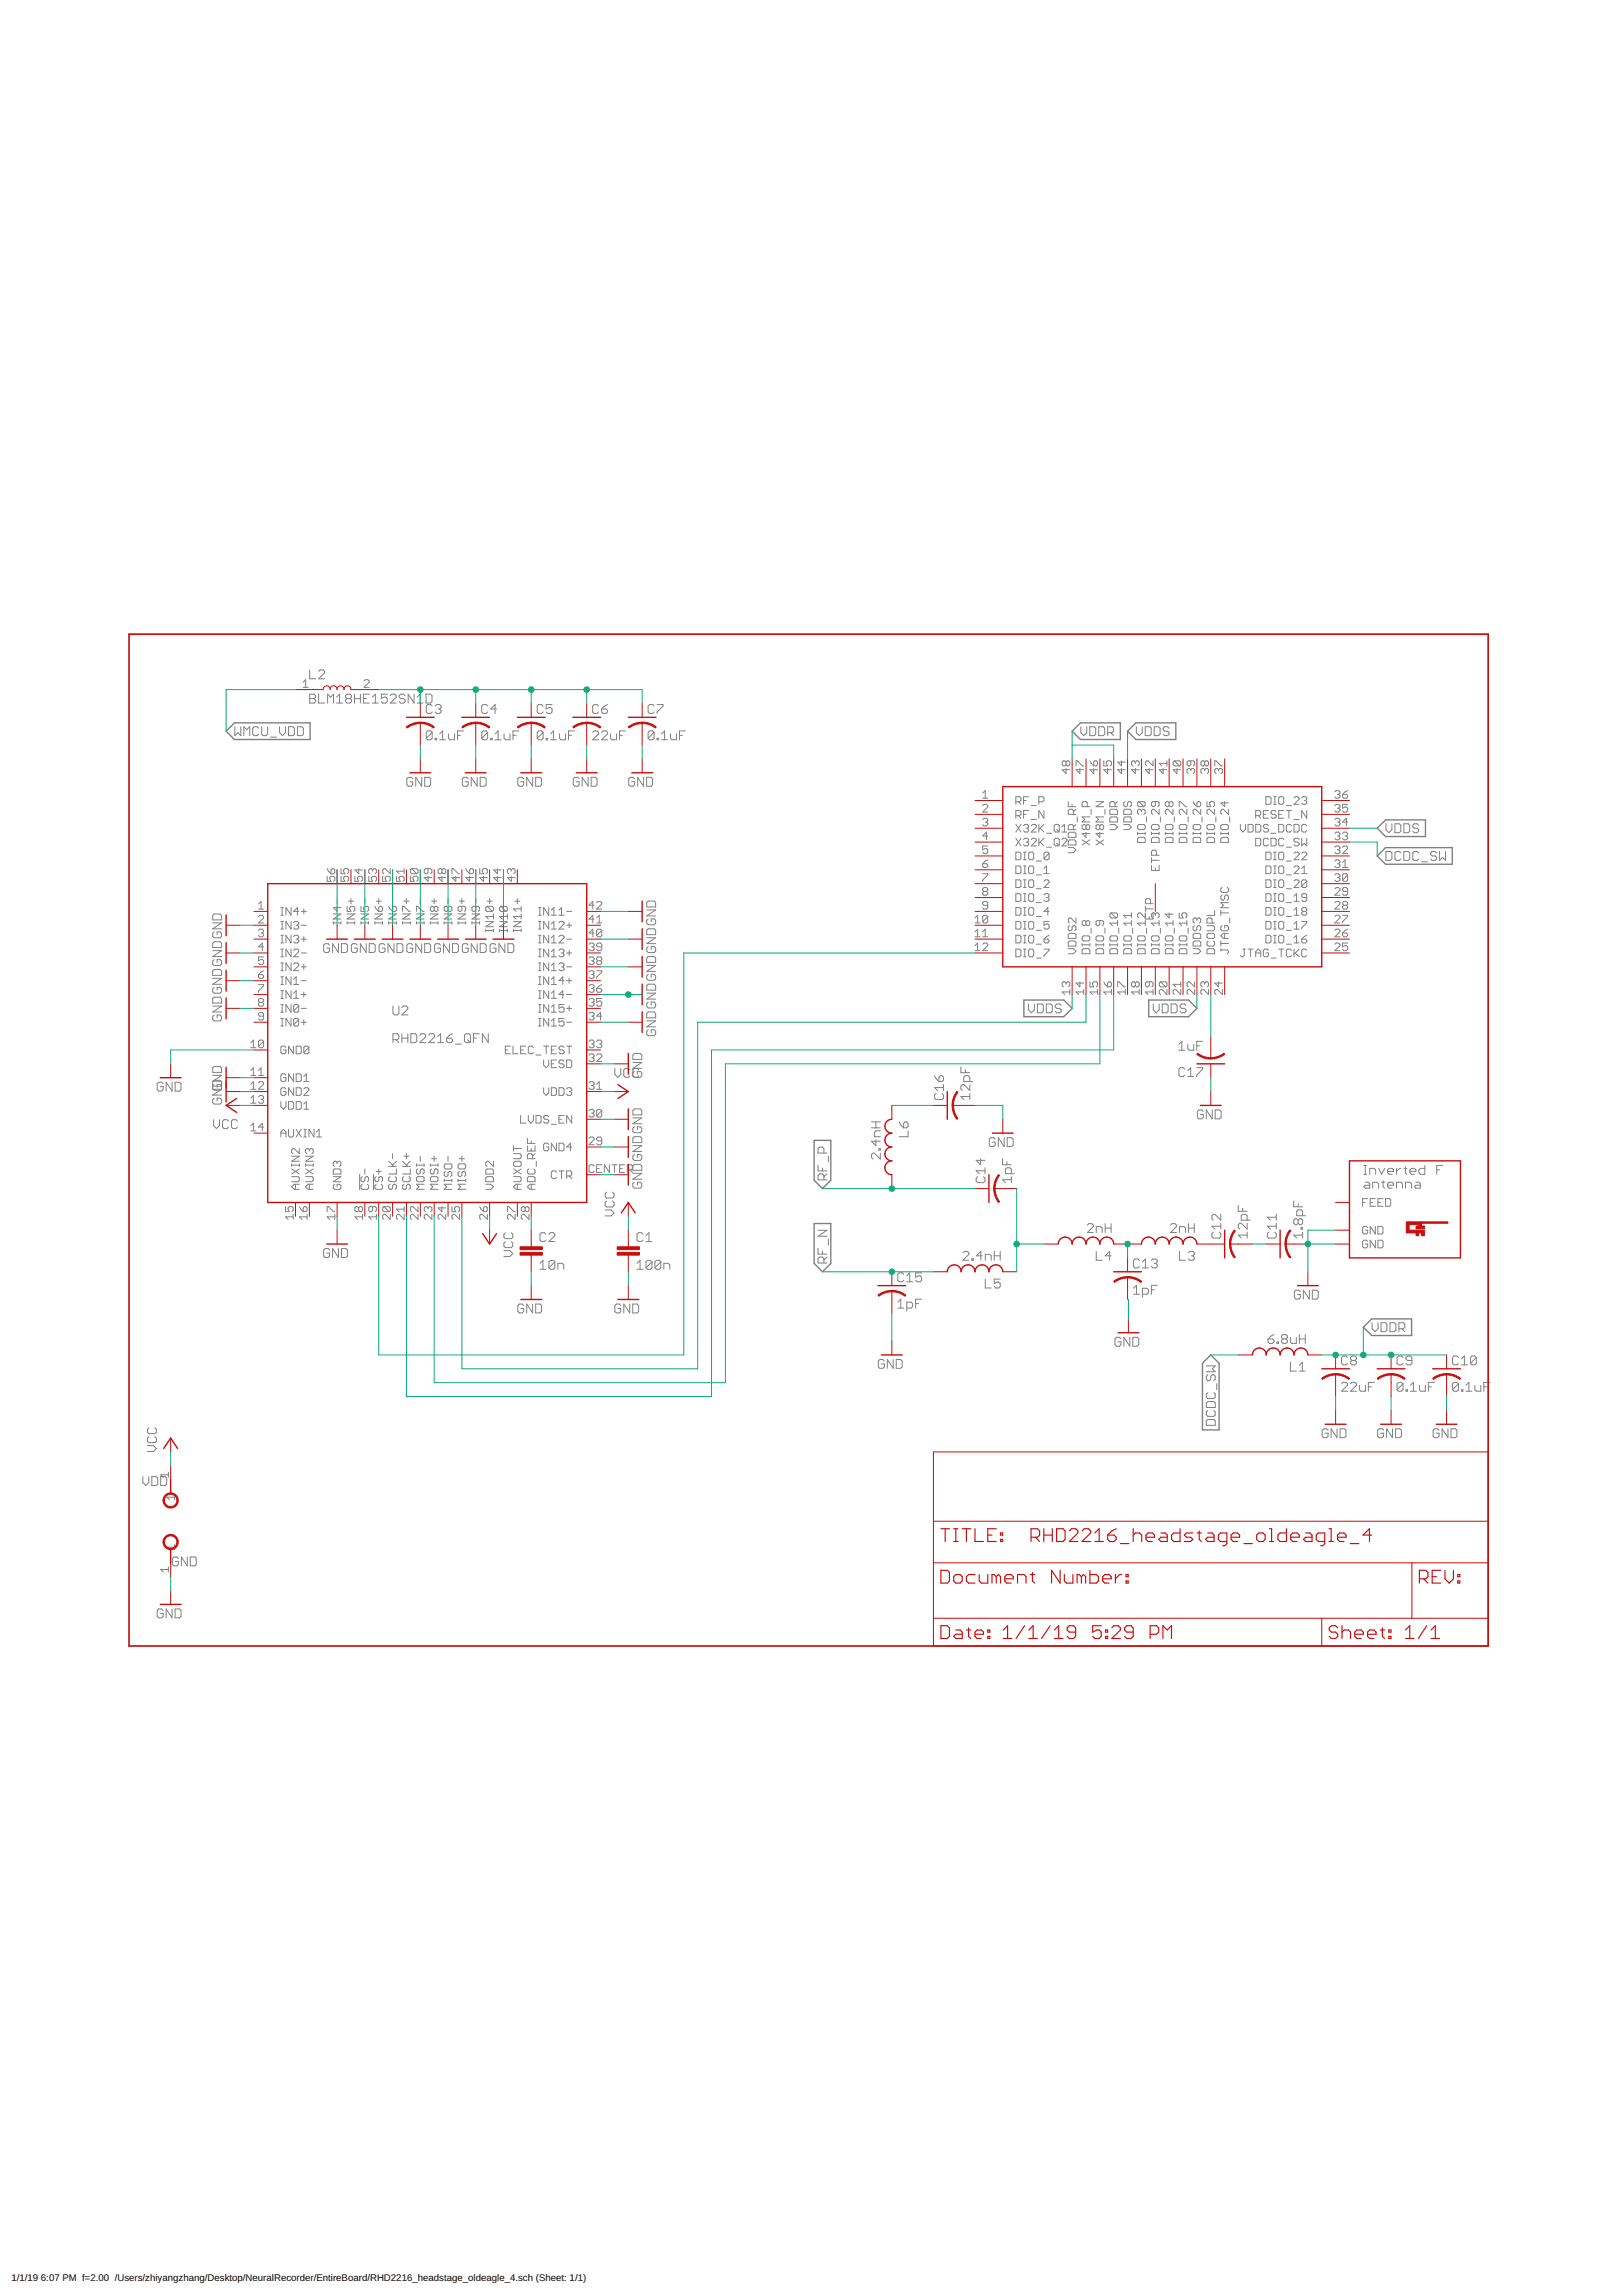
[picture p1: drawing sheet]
<svg xmlns="http://www.w3.org/2000/svg" width="594mm" height="841mm" viewBox="0 0 594 841" stroke-linecap="round" stroke-linejoin="round" font-family="sans-serif">
<defs><g id="words">
<g font-size="3.5">
<text x="4.2" y="835.8">1/1/19</text>
<text x="15" y="835.8">6:07 PM f=2.00 /Users/zhiyangzhang/Desktop/NeuralRecorder/EntireBoard/RHD2216_headstage_oldeagle_4.sch (Sheet: 1/1)</text>
</g>
</g></defs>
<g fill="none" stroke="#808080" stroke-width=".37">
<path d="M111 251.9h1.9M111 250l1-.9v2.8M113.4 245.5v3.3h2.2M113.4 254.4h1.7l.5 .5v.6l-.5 .5 .5 .6v.5l-.5 .5h-1.7zM113.4 256h1.7M116.7 254.4v3.2h2.2M116.7 246l.6-.5h1l.6 .5v.6l-2.2 2.2h2.2M120 257.6v-3.2l1.1 1.1 1.1-1.1v3.2M123.3 257.6h2.2M123.3 255.5l1.1-1.1v3.2M127.1 256l-.5-.5v-.6l.5-.5h1.1l.5 .5v.6l-.5 .5M127.1 256l-.5 .6v.5l.5 .5h1.1l.5-.5v-.5l-.5-.6"/>
<path d="M127.1 256h1.1M129.8 256h2.2M129.8 254.4v3.2M132 254.4v3.2M133.1 256h1.1M133.3 249.6l.5-.5h.9l.5 .5v.4l-1.9 1.9h1.9M135.3 254.4h-2.2v3.2h2.2M136.4 255.5l1.1-1.1v3.2M136.4 257.6h2.2M141.8 254.4h-2.1v1.6l1-.5h.6l.5 .5v1.1l-.5 .5h-1.1l-.5-.5M142.9 254.9l.6-.5h1.1l.5 .5v.6l-2.2 2.1h2.2M148.4 254.9l-.6-.5h-1.1l-.5 .5v.6l.5 .5h1.1l.6 .6v.5l-.6 .5h-1.1l-.5-.5"/>
<path d="M151.7 254.4v3.2l-2.2-3.2v3.2M152.8 257.6h2.1M152.8 255.5l1.1-1.1v3.2M156 254.4h1.7l.5 .5v2.2l-.5 .5h-1.7zM158.3 258.7l-.5-.5h-1.1l-.6 .5v2.2l.6 .6h1.1l.5-.6M159.4 258.7l.5-.5h1.1l.6 .5v.6l-.6 .5M160.5 259.8h.5M161 259.8l.6 .6v.5l-.6 .6h-1.1l-.5-.6M178.6 258.7l-.5-.5h-1.1l-.6 .5v2.2l.6 .6h1.1l.5-.6M181.9 259.8h-2.2l1.6-1.6v3.3M198.9 258.7l-.5-.5h-1.1l-.5 .5v2.2l.5 .6h1.1l.5-.6M202.2 258.2h-2.2v1.6l1.1-.5h.6l.5 .5v1.1l-.5 .6h-1.1l-.6-.6"/>
<path d="M219.2 258.7l-.5-.5h-1.1l-.5 .5v2.2l.5 .6h1.1l.5-.6M220.3 259.8h1.7l.5 .6v.5l-.5 .6h-1.1l-.6-.6zM222.5 258.2l-1.1 .5-1.1 1.1M239.6 258.7l-.6-.5h-1.1l-.5 .5v2.2l.5 .6h1.1l.6-.6M240.7 258.2h2.1v.5l-2.1 2.2v.6M86 266.3v3.3l1.1-1.1 1.1 1.1v-3.3M89.3 269.6v-3.3l1.1 1.1 1.1-1.1v3.3M94.7 266.9l-.5-.6h-1.1l-.5 .6v2.1l.5 .6h1.1l.5-.6M95.8 266.3v2.7l.6 .6h1.1l.5-.6v-2.7M99.1 270.1h2.2M102.4 266.3v2.2l1.1 1.1 1.1-1.1v-2.2M105.7 266.3h1.6l.5 .6v2.1l-.5 .6h-1.6z"/>
<path d="M108.9 266.3h1.7l.5 .6v2.1l-.5 .6h-1.7zM158.3 268.4l-.5-.6h-1.1l-.6 .6v2.2M158.3 268.4v2.2l-.5 .5h-1.1l-.6-.5M158.3 268.4l-2.2 2.2M159.4 270.6h.5v.5h-.5zM161 271.1h2.2M161 268.9l1.1-1.1v3.3M164.3 268.9v1.7l.5 .5h1.7v-2.2M167.6 269.5h1.1M169.8 267.8h-2.2v3.3M178.6 268.4l-.5-.6h-1.1l-.6 .6v2.2M178.6 268.4v2.2l-.5 .5h-1.1l-.6-.5"/>
<path d="M178.6 268.4l-2.2 2.2M179.7 270.6h.6v.5h-.6zM181.4 271.1h2.1M181.4 268.9l1-1.1v3.3M184.6 268.9v1.7l.6 .5h1.6v-2.2M187.9 269.5h1.1M190.1 267.8h-2.2v3.3M198.9 268.4v2.2l-.5 .5h-1.1l-.5-.5M198.9 268.4l-.5-.6h-1.1l-.5 .6v2.2M198.9 268.4l-2.1 2.2M200 270.6h.6v.5h-.6zM201.7 271.1h2.1"/>
<path d="M201.7 268.9l1.1-1.1v3.3M204.9 268.9v1.7l.6 .5h1.6v-2.2M208.2 269.5h1.1M210.4 267.8h-2.2v3.3M217.1 268.4l.5-.6h1.1l.5 .6v.5l-2.1 2.2h2.1M220.3 268.4l.6-.6h1.1l.5 .6v.5l-2.2 2.2h2.2M223.6 268.9v1.7l.6 .5h1.6v-2.2M226.9 269.5h1.1M229.1 267.8h-2.2v3.3M239.6 268.4l-.6-.6h-1.1l-.5 .6v2.2M239.6 268.4v2.2l-.6 .5h-1.1l-.5-.5M239.6 268.4l-2.2 2.2"/>
<path d="M240.7 270.6h.5v.5h-.5zM242.3 271.1h2.2M242.3 268.9l1.1-1.1v3.3M245.6 268.9v1.7l.5 .5h1.7v-2.2M248.9 269.5h1M251 267.8h-2.1v3.3M390.4 279.3l-.4-.5h-.5l-.5 .5v.9l.5 .5h.5l.4-.5M390.4 279.3l.5-.5h.5l.4 .5v.9l-.4 .5h-.5l-.5-.5M390.4 279.3v.9M395.9 266.3v2.2l1.1 1.1 1-1.1v-2.2M399.1 266.3h1.7l.5 .6v2.1l-.5 .6h-1.7zM399.2 278.8l.5 .9 .9 1"/>
<path d="M400.6 279.3l.5-.5h.4l.5 .5v.9l-.5 .5h-.9zM402.4 266.3h1.7l.5 .6v2.1l-.5 .6h-1.7zM404.3 278.8v1.9h1.4l-.5-1v-.4l.5-.5h.9l.5 .5v.9l-.5 .5M405.7 268.5h1.6l.6-.6v-1l-.6-.6h-1.6v3.3M406.8 268.5l1.1 1.1M410.8 278.8v1.9l-1.4-1.4h2.8M415.8 279.3l.5-.5h.5l.4 .5v.9l-.4 .5M415.8 279.3l-.4-.5h-.5l-.5 .5v.9l.5 .5M415.8 279.3v.4M416.2 266.3v2.2l1.1 1.1 1.1-1.1v-2.2M419.5 266.3h1.6l.5 .6v2.1l-.5 .6h-1.6zM422.3 278.8v1.9l-1.8-1.9h-.5l-.5 .5v.9l.5 .5"/>
<path d="M422.7 266.3h1.7l.5 .6v2.1l-.5 .6h-1.7zM427.4 278.8v1.9M427.4 279.7h-2.8l.9 1M428.2 266.9l-.5-.6h-1.1l-.6 .6v.5l.6 .5h1.1l.5 .6v.5l-.5 .6h-1.1l-.6-.6M430.1 278.8h1.9l.5 .5v.9l-.5 .5M430.1 278.8l-.4 .5v.9l.4 .5h1.9M430.1 278.8l1.9 1.9M436.2 278.8v1.4l-.5 .5h-.5l-.4-.5v-.9l.4-.5h1.9l.5 .5v.9l-.5 .5M441.2 279.3l-.4-.5h-.5l-.5 .5v.9l.5 .5h.5l.4-.5M441.2 279.3l.5-.5h.5l.4 .5v.9l-.4 .5h-.5l-.5-.5M441.2 279.3v.9M151.2 285.4l-.6-.5h-1.1l-.5 .5v2.2l.5 .5h1.1l.6-.5v-1.1h-1.1"/>
<path d="M154.5 284.9v3.2l-2.2-3.2v3.2M155.6 284.9h1.6l.5 .5v2.2l-.5 .5h-1.6zM171.5 285.4l-.5-.5h-1.1l-.6 .5v2.2l.6 .5h1.1l.5-.5v-1.1h-1.1M174.8 284.9v3.2l-2.2-3.2v3.2M175.9 284.9h1.6l.6 .5v2.2l-.6 .5h-1.6zM191.8 285.4l-.5-.5h-1.1l-.5 .5v2.2l.5 .5h1.1l.5-.5v-1.1h-1.1M195.1 284.9v3.2l-2.2-3.2v3.2M196.2 284.9h1.6l.6 .5v2.2l-.6 .5h-1.6zM212.1 285.4l-.5-.5h-1.1l-.5 .5v2.2l.5 .5h1.1l.5-.5v-1.1h-1M215.4 284.9v3.2l-2.2-3.2v3.2M216.5 284.9h1.6l.6 .5v2.2l-.6 .5h-1.6zM232.5 285.4l-.6-.5h-1.1l-.5 .5v2.2l.5 .5h1.1l.6-.5v-1.1h-1.1"/>
<path d="M235.7 284.9v3.2l-2.1-3.2v3.2M236.8 284.9h1.7l.5 .5v2.2l-.5 .5h-1.7zM359.9 290.6l.9-.9v2.8M359.9 295.3l.5-.5h.9l.5 .5v.4l-1.9 1.9h1.9M359.9 292.5h1.9M372.1 298.9h1.4l.4-.5v-.9l-.4-.5h-1.4v2.8M372.1 293.8h1.4l.4-.5v-.9l-.4-.4h-1.4v2.7M373 298.9l.9 .9M373 293.8l.9 .9M374.9 293.3h.9M374.9 298.4h.9M376.7 292h-1.8v2.7"/>
<path d="M376.7 297h-1.8v2.8M377.7 295.2h1.9M380.5 293.8h1.4l.5-.5v-.9l-.5-.4h-1.4v2.7M382.4 297v2.8l-1.9-2.8v2.8M390.4 281.6v1.9l-1.4-1.4h2.8M391.3 293.8v1.8h2.8M392.7 294.7v.9M393.1 298.4v-1.4l-.4-.4h-1l-.4 .4v1.4h2.8M394.1 296.6l-1 .9M394.1 280.7v-1.9h.5l1.9 1.9h.4M394.5 299.4v1.8M395.5 281.6v1.9l-1.4-1.4h2.8"/>
<path d="M398.2 295.6v-1.4l-.5-.4h-.9l-.5 .4v1.4h2.9M399.2 299.4h-2.9l1 .9-1 .9h2.9M399.6 296.6v1.8M400.6 281.6v1.9l-1.4-1.4h2.8M401.4 293.8h2.8l-2.8 1.8h2.8M404.2 299.4h-2.8l1 .9-1 .9h2.8M404.7 296.6v1.8M405.7 281.6v1.9l-1.4-1.4h2.8M406.5 297l.5-.4h1.8l.5 .4v1.4h-2.8zM406.5 299.8l.5-.4h1.8l.5 .4v1.4h-2.8zM408.4 295.6v-1.4l-.5-.4h-.9l-.5 .4v1.4h2.8M409.3 293.8l-.9 .9"/>
<path d="M410.8 281.6v1.9l-1.4-1.4h2.8M411.6 297l.5-.4h1.8l.5 .4v1.4h-2.8zM411.6 299.8l.5-.4h1.8l.5 .4v1.4h-2.8zM412.1 293.8l-.5 .4v.9l.5 .5h.4l.5-.5v-.9l.4-.4h.5l.5 .4v.9l-.5 .5M415.8 281.6v1.9l-1.4-1.4h2.8M417.1 293.8h1.9l.5 .4v.9l-.5 .5M417.1 293.8l-.4 .4v.9l.4 .5h1.9M417.1 293.8l1.9 1.8M418.1 297l.4-.4h.5l.5 .4v1l-.5 .4M418.1 297l-.5-.4h-.5l-.4 .4v1l.4 .4M418.1 297v.5M419.9 299.4v1.8"/>
<path d="M420.9 281.6v1.9l-1.4-1.4h2.8M423.1 293.8v1.3l-.4 .5h-.5l-.5-.5v-.9l.5-.4h1.9l.4 .4v.9l-.4 .5M424.5 296.6v1.8l-1.8-1.8h-.5l-.5 .4v1l.5 .4M425 299.4v1.8M426 281.6v1.9l-1.4-1.4h2.8M428.2 294.2l.5-.4h.5l.4 .4v.9l-.4 .5h-.5l-.5-.5M428.2 294.2l-.4-.4h-.5l-.5 .4v.9l.5 .5h.5l.4-.5M428.2 294.2v.9M429.6 296.6v1.8l-1.8-1.8h-.5l-.5 .4v1l.5 .4M430.1 299.4v1.8M431.1 281.6v1.9l-1.4-1.4h2.8M431.9 295.6v-1.8h.5l1.8 1.8h.5"/>
<path d="M434.7 296.6v1.8l-1.9-1.8h-.4l-.5 .4v1l.5 .4M435.2 299.4v1.8M436.2 282.1l-.5-.5h-.5l-.4 .5v.9l.4 .5M436.2 282.1l.4-.5h.5l.5 .5v.9l-.5 .5M436.2 282.1v.4M437 293.8l.5 .9 .9 .9M438.4 294.2l.4-.4h.5l.5 .4v.9l-.5 .5h-.9zM439.8 296.6v1.8l-1.9-1.8h-.4l-.5 .4v1l.5 .4M440.2 299.4v1.8M441.2 282.1l.5-.5h.5l.4 .5v.9l-.4 .5M441.2 282.1l-.4-.5h-.5l-.5 .5v.9l.5 .5M441.2 282.1v.4"/>
<path d="M442.1 293.8v1.8h1.4l-.5-.9v-.5l.5-.4h.9l.5 .4v.9l-.5 .5M444.9 296.6v1.8l-1.9-1.8h-.5l-.4 .4v1l.4 .4M444.9 280.7v-1.9h.5l1.9 1.9h.4M445.3 299.4v1.8M446.3 282.1l-.4-.5h-.5l-.5 .5v.9l.5 .5M446.3 282.1l.5-.5h.5l.4 .5v.9l-.4 .5M446.3 282.1v.4M448.5 293.8v1.8l-1.4-1.4h2.8M449.9 296.6v1.8l-1.8-1.8h-.5l-.5 .4v1l.5 .4M450.4 299.4v1.8M459.9 298.9h1.4l.5-.5v-.9l-.5-.5h-1.4v2.8M460.8 298.9l1 .9"/>
<path d="M462.7 298.4h1M463.7 292h1.4l.4 .4v1.9l-.4 .4h-1.4zM464.6 297h-1.9v2.8h1.9M466.5 294.7h.9M466.5 292h.9M466.9 292v2.7M467.4 297.5l-.5-.5h-.9l-.5 .5v.5l.5 .4h.9l.5 .5v.5l-.5 .4h-.9l-.5-.4M468.3 298.4h1M468.8 292h.9l.5 .4v1.9l-.5 .4h-.9l-.5-.4v-1.9zM470.2 297h-1.9v2.8h1.9M471.1 295.2h1.9M471.1 297h1.9"/>
<path d="M472.1 297v2.8M473.9 292.4l.5-.4h.9l.5 .4v.5l-1.9 1.8h1.9M476.8 292.4l.4-.4h1l.4 .4v.5l-.4 .4M477.7 293.3h.5M478.2 293.3l.4 .5v.5l-.4 .4h-1l-.4-.4M478.6 297v2.8l-1.8-2.8v2.8M488.9 290.2l.5-.5h.9l.5 .5v.4l-.5 .5M488.9 295.3l.5-.5h.9l.5 .5v.4l-.5 .5M489.8 291.1h.5M489.8 296.2h.5M490.3 291.1l.5 .5v.4l-.5 .5h-.9l-.5-.5M490.3 296.2l.5 .5v.4l-.5 .5h-.9l-.5-.5"/>
<path d="M491.7 291.1h1.4l.5 .5v.4l-.5 .5h-.9l-.5-.5zM493.6 294.8h-1.9v1.4l1-.5h.4l.5 .5v.9l-.5 .5h-.9l-.5-.5M493.6 289.7l-.9 .5-1 .9M119.8 318.3l.5 1 .9 .9M121.7 318.3h.5l.4 .5v.9l-.4 .5h-1v-1.4zM124.9 318.3v1.9h1.4l-.5-1.4 .5-.5h.9l.5 .5v.9l-.5 .5M131.4 318.3v1.9l-1.4-1.4h2.8M136.5 318.8l-.5-.5h-.5l-.4 .5v.9l.4 .5M136.5 318.8l.4-.5h.5l.5 .5v.9l-.5 .5M136.5 318.8v.5M142.9 318.3v1.9l-1.8-1.9h-.5l-.5 .5v.9l.5 .5M148 318.3v1.9"/>
<path d="M148 319.3h-2.8l1 .9M150.8 318.3l-.5 .5v.9l.5 .5h1.8M150.8 318.3h1.8l.5 .5v.9l-.5 .5M150.8 318.3l1.8 1.9M156.8 318.3v1.4l-.5 .5h-.4l-.5-.5v-.9l.5-.5h1.8l.5 .5v.9l-.5 .5M161.9 318.8l.4-.5h.5l.5 .5v.9l-.5 .5h-.5l-.4-.5M161.9 318.8l-.5-.5h-.5l-.4 .5v.9l.4 .5h.5l.5-.5M161.9 318.8v.9M170.6 318.3l.5 1 .9 .9M172.5 318.3h.5l.4 .5v.9l-.4 .5h-1v-1.4zM175.7 318.3v1.9h1.4l-.5-.9v-.5l.5-.5h.9l.5 .5v.9l-.5 .5M182.2 318.3v1.9l-1.4-1.4h2.8"/>
<path d="M187.3 318.8l-.5-.5h-.5l-.4 .5v.9l.4 .5M187.3 318.8l.4-.5h.5l.5 .5v.9l-.5 .5M187.3 318.8v.5M359.9 316.5h1.4l.5 .5v.4l-.5 .5h-.9l-.5-.5zM359.9 300.3l.5-.4h.9l.5 .4v.5l-.5 .5M360.8 301.3h.5M361.3 301.3l.5 .4v.5l-.5 .5h-.9l-.5-.5M361.8 306.3h-1.9l1.4-1.4v2.8M361.8 310h-1.9v1.4l.9-.4h.5l.5 .4v1l-.5 .4h-.9l-.5-.4M361.8 315.1l-1 .5-.9 .9M372.1 312.3h1.4l.4 .4v1.9l-.4 .5h-1.4zM372.1 317.4h1.4l.4 .4v1.9l-.4 .4h-1.4z"/>
<path d="M372.1 302.1l1.8 2.8M372.1 307.2l1.8 2.8M373.9 302.1l-1.8 2.8M373.9 307.2l-1.8 2.8M374.9 307.7l.4-.5h1l.4 .5v.4l-.4 .5M374.9 315.1h.9M374.9 312.3h.9M374.9 302.6l.4-.5h1l.4 .5v.4l-.4 .5M374.9 317.4h.9M375.3 312.3v2.8M375.3 317.4v2.7M375.8 308.6h.5"/>
<path d="M375.8 303.5h.5M376.3 308.6l.4 .5v.4l-.4 .5h-1l-.4-.5M376.3 303.5l.4 .5v.4l-.4 .5h-1l-.4-.5M376.7 312.7l.5-.4h.9l.5 .4v1.9l-.5 .5h-.9l-.5-.5zM377.2 317.4h.9l.5 .4v1.9l-.5 .4h-.9l-.5-.4v-1.9zM377.7 307.7l.5-.5h.9l.5 .5v.4l-1.9 1.9h1.9M377.7 302.6l.5-.5h.9l.5 .5v.4l-1.9 1.9h1.9M377.7 300.3h1.9M379.6 315.5h1.8M380.5 302.1v2.8M380.5 307.2v2.8M381 308.6l1.4 1.4"/>
<path d="M381 303.5l1.4 1.4M382.4 307.2l-1.9 1.9M382.4 302.1l-1.9 1.9M382.4 318.3l.9-.9v2.7M383.3 310.5h1.9M383.3 305.4h1.9M384.2 312.7v1.9l-.4 .5h-1l-.4-.5M384.2 312.7l-.4-.4h-1l-.4 .4v1.9M384.2 312.7l-1.8 1.9M386.1 307.7l.5-.5h.9l.5 .5v1.8l-.5 .5h-.9l-.5-.5zM386.1 302.6l.5-.5h.9l.5 .5v1.8l-.5 .5h-.9l-.5-.5zM387 309.1l1 .9"/>
<path d="M387 304l1 .9M388.9 307.7l.5-.5h.9l.5 .5v.4l-1.9 1.9h1.9M388.9 304.9h1.9M388.9 303l.9-.9v2.8M391.3 310.6h1.8l1 .9-1 1h-1.8M391.7 307.8h1.9l.5 .5v1.3h-2.8v-1.3zM391.7 305h1.9l.5 .5v1.4h-2.8v-1.4zM393.1 304v-1.4l-.4-.4h-1l-.4 .4v1.4h2.8M394.1 302.2l-1 .9M396.3 307.8l2.9 1.8M397.7 302.6l-.4-.4h-.5l-.5 .4v1l.5 .4h.5l.4-.4M397.7 302.6l.5-.4h.5l.5 .4v1l-.5 .4h-.5l-.5-.4"/>
<path d="M397.7 302.6v1M397.7 305v1.9l-1.4-1.4h2.9M399.2 307.8l-2.9 1.8M401.4 307.8l2.8 1.8M402.8 302.6l.5-.4h.5l.4 .4v1l-.4 .4h-.5l-.5-.4M402.8 302.6l-.4-.4h-.5l-.5 .4v1l.5 .4h.5l.4-.4M402.8 302.6v1M402.8 305v1.9l-1.4-1.4h2.8M404.2 307.8l-2.8 1.8M406.5 302.2h1.9l.9 .9-.9 .9h-1.9M411.6 302.2h1.8l1 .9-1 .9h-1.8M416.7 302.6l.4-.4h1.9l.5 .4v1l-.5 .4h-1.9l-.4-.4z"/>
<path d="M416.7 307.3l.4-.4h1.9l.5 .4v1.4h-2.8zM416.7 305v.9M416.7 305.4h2.8M419.5 305v.9M421.7 305v.9M421.7 314.3v1.9M421.7 317.2v1.8h2.8v-1.8M421.7 305.4h2.8M421.7 315.3h2.8M422.2 302.2h1.9l.4 .4v1l-.4 .4h-1.9l-.5-.4v-1zM422.2 306.9h1.9l.4 .4v1.4h-2.8v-1.4zM423.1 318.1v.9"/>
<path d="M423.6 313.4v-1.4l-.5-.4h-.9l-.5 .4v1.4h2.8M424.5 305v.9M426.8 307.3l.5-.4h1.9l.4 .4v1.4h-2.8zM426.8 302.6l.5-.4h1.9l.4 .4v1l-.4 .4h-1.9l-.5-.4zM426.8 305v.9M426.8 305.4h2.8M429.6 305v.9M431.9 307.3l.5-.4h1.8l.5 .4v1.4h-2.8zM431.9 302.6l.5-.4h1.8l.5 .4v1l-.5 .4h-1.8l-.5-.4zM431.9 305v.9M431.9 305.4h2.8M434.7 305v.9"/>
<path d="M437 302.6l.5-.4h1.8l.5 .4v1l-.5 .4h-1.8l-.5-.4zM437 307.3l.5-.4h1.8l.5 .4v1.4h-2.8zM437 305.4h2.8M437 305v.9M439.8 305v.9M442.1 302.6l.4-.4h1.9l.5 .4v1l-.5 .4h-1.9l-.4-.4zM442.1 307.3l.4-.4h1.9l.5 .4v1.4h-2.8zM442.1 305v.9M442.1 305.4h2.8M444.9 305v.9M447.1 307.3l.5-.4h1.9l.4 .4v1.4h-2.8zM447.1 302.6l.5-.4h1.9l.4 .4v1l-.4 .4h-1.9l-.5-.4z"/>
<path d="M447.1 305v.9M447.1 305.4h2.8M449.9 305v.9M454.3 302.1v1.9l.9 .9 1-.9v-1.9M457.1 302.1h1.4l.5 .5v1.8l-.5 .5h-1.4zM459.9 302.1h1.4l.5 .5v1.8l-.5 .5h-1.4zM459.9 307.2h1.4l.5 .5v1.8l-.5 .5h-1.4zM463.7 312.3h1.4l.4 .4v1.9l-.4 .5h-1.4zM463.7 317.4h1.4l.4 .4v1.9l-.4 .4h-1.4zM464.6 307.7l-.5-.5h-.9l-.5 .5v1.8l.5 .5h.9l.5-.5M464.6 302.6l-.5-.5h-.9l-.5 .5v.4l.5 .5h.9l.5 .5v.4l-.5 .5h-.9l-.5-.5M465.5 307.2h1.4l.5 .5v1.8l-.5 .5h-1.4z"/>
<path d="M465.5 305.4h1.9M466.5 315.1h.9M466.5 312.3h.9M466.5 317.4h.9M466.9 312.3v2.8M466.9 317.4v2.7M468.3 302.1h1.4l.5 .5v1.8l-.5 .5h-1.4zM468.8 312.3h.9l.5 .4v1.9l-.5 .5h-.9l-.5-.5v-1.9zM468.8 317.4h.9l.5 .4v1.9l-.5 .4h-.9l-.5-.4v-1.9zM470.2 307.7l-.5-.5h-.9l-.5 .5v1.8l.5 .5h.9l.5-.5M471.1 310.5h1.9M471.1 315.5h1.9"/>
<path d="M473 302.6l-.5-.5h-.9l-.5 .5v1.8l.5 .5h.9l.5-.5M473.9 302.1h1.4l.5 .5v1.8l-.5 .5h-1.4zM473.9 312.7l.5-.4h.9l.5 .4v.5l-1.9 1.9h1.9M473.9 317.8l.5-.4h.9l.5 .4v.5l-1.9 1.8h1.9M473.9 300.3h1.9M475.8 307.7l-.5-.5h-.9l-.5 .5v.4l.5 .5h.9l.5 .5v.4l-.5 .5h-.9l-.5-.5M476.8 312.7l.4-.4h1l.4 .4v.5l-1.8 1.9h1.8M476.8 307.2v2.8l.9-.9 .9 .9v-2.8M476.8 318.3l.9-.9v2.7M478.6 302.6l-.4-.5h-1l-.4 .5v1.8l.4 .5h1l.4-.5M488.9 300.3l.5-.4h.9l.5 .4v.5l-.5 .5M488.9 305.4l.5-.5h.9l.5 .5v.5l-.5 .4"/>
<path d="M488.9 310.5l.5-.5h.9l.5 .5v.5l-.5 .4M488.9 315.6l.5-.5h.9l.5 .5v.4l-.5 .5M489.8 306.3h.5M489.8 316.5h.5M489.8 311.4h.5M489.8 301.3h.5M490.3 301.3l.5 .4v.5l-.5 .5h-.9l-.5-.5M490.3 306.3l.5 .5v.5l-.5 .4h-.9l-.5-.4M490.3 311.4l.5 .5v.5l-.5 .4h-.9l-.5-.4M490.3 316.5l.5 .5v.4l-.5 .5h-.9l-.5-.5M491.7 305.4l.5-.5h.9l.5 .5v.5l-.5 .4M491.7 310.5l.5-.5h.9l.5 .5v.5l-1.9 1.8h1.9"/>
<path d="M491.7 317.9h1.9M491.7 316l1-.9v2.8M492.7 306.3h.4M493.1 306.3l.5 .5v.5l-.5 .4h-.9l-.5-.4M493.6 301.3h-1.9l1.4-1.4v2.8M507.6 312h1.6l.6 .6v2.1l-.6 .6h-1.6zM507.6 301.9v2.1l1.1 1.1 1.1-1.1v-2.1M510.9 301.9h1.6l.6 .5v2.2l-.6 .5h-1.6zM513.1 312.6l-.6-.6h-1l-.6 .6v2.1l.6 .6h1l.6-.6M514.2 301.9h1.6l.5 .5v2.2l-.5 .5h-1.6zM514.2 312h1.6l.5 .6v2.1l-.5 .6h-1.6zM519.6 312.6l-.5-.6h-1.1l-.6 .6v2.1l.6 .6h1.1l.5-.6"/>
<path d="M519.6 302.4l-.5-.5h-1.1l-.6 .5v.6l.6 .5h1.1l.5 .5v.6l-.5 .5h-1.1l-.6-.5M520.7 315.8h2.2M526.2 312.6l-.6-.6h-1.1l-.5 .6v.5l.5 .6h1.1l.6 .5v.5l-.6 .6h-1.1l-.5-.6M527.3 312v3.3l1.1-1.1 1 1.1v-3.3M77.9 335.5l.5-.6h2.2l.6 .6v1.6h-3.3zM77.9 338.2h3.3l-3.3 2.2h3.3M94.7 335.9l.4-.5h1l.4 .5v.5l-1.8 1.8h1.8M94.7 331.3l.9-1v2.8M94.7 333.1h1.8M102.9 335.4h.9M102.9 332.6h.9M102.9 337.7h.9"/>
<path d="M103.3 332.6v2.8M103.3 337.7v2.8M106.6 332.6v2.8l-1.9-2.8v2.8M106.6 337.7v2.8l-1.9-2.8v2.8M107.5 338.1l.5-.4h.9l.5 .4v.5l-.5 .5M108.5 339.1h.4M108.9 339.1l.5 .4v.5l-.5 .5h-.9l-.5-.5M109.4 334h-1.9l1.4-1.4v2.8M110.3 334h1.9M110.3 339.1h1.9M111.3 333.1v1.8M119.8 321.1v1.9h1.4l-.4-1.4 .4-.5h1l.4 .5v.9l-.4 .5"/>
<path d="M122.1 334.9h2.8l-2.8 1.9h2.8M122.1 338.2h2.8M122.1 337.7v1M123.5 329.3v1.9M123.5 332.1v1.9l-1.4-1.4h2.8M124.9 337.7v1M124.9 321.1v1.9h1.4l-.5-1.4 .5-.5h.9l.5 .5v.9l-.5 .5M127.1 334.9h2.8l-2.8 1.9h2.8M127.1 338.2h2.8M127.1 332.1v1.9h1.4l-.4-1.4 .4-.5h1l.4 .5v.9l-.4 .5M127.1 337.7v1M127.6 330.2h1.9"/>
<path d="M128.5 329.3v1.9M129.9 337.7v1M130 321.1v1.9h1.4l-.5-.9v-.5l.5-.5h.9l.5 .5v.9l-.5 .5M132.2 334.9h2.8l-2.8 1.9h2.8M132.2 338.2h2.8M132.2 332.1v1.9h1.4l-.4-.9v-.5l.4-.5h1l.4 .5v.9l-.4 .5M132.2 337.7v1M133.6 329.3v1.9M135 337.7v1M135.1 321.1v1.9h1.4l-.5-.9v-.5l.5-.5h.9l.5 .5v.9l-.5 .5M137.3 334.9h2.8l-2.8 1.9h2.8M137.3 332.1l.5 1 .9 .9"/>
<path d="M137.3 338.2h2.8M137.3 337.7v1M137.8 330.2h1.8M138.7 332.6l.5-.5h.4l.5 .5v.9l-.5 .5h-.9zM138.7 329.3v1.9M140.1 337.7v1M140.1 321.1v1.9h1.4l-.4-.9v-.5l.4-.5h1l.4 .5v.9l-.4 .5M142.4 334.9h2.8l-2.8 1.9h2.8M142.4 338.2h2.8M142.4 337.7v1M142.4 332.1l1.4 1.9M143.8 332.6l.5-.5h.4l.5 .5v.9l-.5 .5h-.9z"/>
<path d="M143.8 329.3v1.9M145.2 337.7v1M145.2 321.1v1.9h1.4l-.4-.9v-.5l.4-.5h1l.4 .5v.9l-.4 .5M147.4 334.9h2.9l-2.9 1.9h2.9M147.4 338.2h2.9M147.4 334v-1.9h.5l1.9 1.9h.5M147.4 337.7v1M147.9 330.2h1.9M148.9 329.3v1.9M150.3 337.7v1M150.3 321.1v1.9h1.4l-.5-.9v-.5l.5-.5h.9l.5 .5v.9l-.5 .5M152.5 334.9h2.8l-2.8 1.9h2.8"/>
<path d="M152.5 338.2h2.8M152.5 334v-1.9h.5l1.9 1.9h.4M152.5 337.7v1M153.9 329.3v1.9M155.3 337.7v1M156.8 321.1v1.9l-1.4-1.4h2.8M157.6 334.9h2.8l-2.8 1.9h2.8M157.6 338.2h2.8M157.6 337.7v1M158.1 330.2h1.9M159 332.6l-.5-.5h-.4l-.5 .5v.9l.5 .5h.4l.5-.5M159 332.6l.5-.5h.5l.4 .5v.9l-.4 .5h-.5l-.5-.5"/>
<path d="M159 329.3v1.9M159 332.6v.9M160.4 337.7v1M161.9 321.1v1.9l-1.4-1.4h2.8M162.7 334.9h2.8l-2.8 1.9h2.8M162.7 338.2h2.8M162.7 337.7v1M164.1 332.6l-.5-.5h-.4l-.5 .5v.9l.5 .5h.4l.5-.5M164.1 332.6l.4-.5h.5l.5 .5v.9l-.5 .5h-.5l-.4-.5M164.1 329.3v1.9M164.1 332.6v.9M165.5 337.7v1"/>
<path d="M165.5 320.2v-1.9h.5l1.9 1.9h.4M166.9 321.1v1.9l-1.4-1.4h2.8M167.8 334.9h2.8l-2.8 1.9h2.8M167.8 338.2h2.8M167.8 337.7v1M168.2 330.2h1.9M169.2 332.1v1.4l-.5 .5h-.5l-.4-.5v-.9l.4-.5h1.9l.5 .5v.9l-.5 .5M169.2 329.3v1.9M170.6 337.7v1M172 321.1v1.9l-1.4-1.4h2.8M172.8 334.9h2.8l-2.8 1.9h2.8M172.8 338.2h2.8"/>
<path d="M172.8 337.7v1M174.2 332.1v1.4l-.4 .5h-.5l-.5-.5v-.9l.5-.5h1.9l.4 .5v.9l-.4 .5M174.2 329.3v1.9M175.6 337.7v1M177.1 321.1v1.9l-1.4-1.4h2.8M177.9 337.7h2.8l-2.8 1.9h2.8M178.4 332.1h1.9l.4 .5v.9l-.4 .5M178.4 332.1l-.5 .5v.9l.5 .5h1.9M178.4 330.2h1.9M178.4 332.1l1.9 1.9M179.3 329.3v1.9M180.7 334.9v1.9"/>
<path d="M180.7 335.9h-2.8l1 .9M182.2 321.1v1.9l-1.4-1.4h2.8M183 337.7h2.8l-2.8 1.9h2.8M183.5 332.1h1.8l.5 .5v.9l-.5 .5M183.5 332.1l-.5 .5v.9l.5 .5h1.8M183.5 332.1l1.8 1.9M184.4 329.3v1.9M185.8 335.9h-2.8l.9 .9M185.8 334.9v1.9M187.3 321.1v1.9l-1.4-1.4h2.8M188.1 337.7h2.8l-2.8 1.9h2.8M188.6 330.2h1.8"/>
<path d="M189.5 329.3v1.9M190.9 332.1v1.9M190.9 334.9v1.9M190.9 335.9h-2.8l.9 .9M190.9 333.1h-2.8l.9 .9M197.3 335.4h.9M197.3 332.6h.9M197.3 337.7h.9M197.7 332.6v2.8M197.7 337.7v2.8M201 332.6v2.8l-1.9-2.8v2.8M201 337.7v2.8l-1.9-2.8v2.8"/>
<path d="M201.9 335.4h1.9M201.9 333.5l1-.9v2.8M201.9 338.6l1-.9v2.8M204.7 338.1l.5-.4h.9l.5 .4v.5l-1.9 1.9h1.9M204.7 335.4h1.9M204.7 333.5l1-.9v2.8M207.5 334h1.9M207.5 339.1h1.9M208.5 338.1v1.9M217.6 331.7h-1.9l1.4-1.4v2.8M217.6 336.8h-1.9l1.4-1.4v2.8M218.5 338.2h1.9"/>
<path d="M218.5 336.4l1-1v2.8M218.5 330.8l.5-.5h.9l.5 .5v.5l-1.9 1.8h1.9M236.9 330.7l.5-.5h2.2l.5 .5v1.7h-3.2zM236.9 333.5h3.2l-3.2 2.1h3.2M237.4 336.7l-.5 .6v1.1l.5 .5h2.2l.5-.5v-1.1l-.5-.6h-1.1v1.1M357.1 338.2h1.9M357.1 336.4l1-1v2.8M359.9 320.2h1.9v.5l-1.9 1.8v.5M360.4 326.7l-.5-.5v-.5l.5-.4h.9l.5 .4v.5l-.5 .5M360.4 326.7l-.5 .4v.5l.5 .5h.9l.5-.5v-.5l-.5-.4M360.4 326.7h.9M361.8 335.9v1.9l-.5 .4h-.9l-.5-.4"/>
<path d="M361.8 335.9l-.5-.5h-.9l-.5 .5v1.9M361.8 331.7h-1.4l-.5-.4v-.5l.5-.5h.9l.5 .5v1.9l-.5 .4h-.9l-.5-.4M361.8 335.9l-1.9 1.9M372.1 327.5h1.4l.4 .5v1.8l-.4 .5h-1.4zM372.1 332.6h1.4l.4 .5v1.8l-.4 .5h-1.4zM372.1 337.7h1.4l.4 .4v1.9l-.4 .5h-1.4zM372.1 322.4h1.4l.4 .5v1.9l-.4 .4h-1.4zM374.9 330.3h.9M374.9 335.4h.9M374.9 332.6h.9M374.9 337.7h.9M374.9 320.1h.9"/>
<path d="M374.9 325.2h.9M374.9 322.4h.9M374.9 327.5h.9M375.3 322.4v2.8M375.3 327.5v2.8M375.3 332.6v2.8M375.3 337.7v2.8M376.7 328l.5-.5h.9l.5 .5v1.8l-.5 .5h-.9l-.5-.5zM376.7 333.1l.5-.5h.9l.5 .5v1.8l-.5 .5h-.9l-.5-.5zM376.7 338.1l.5-.4h.9l.5 .4v1.9l-.5 .5h-.9l-.5-.5zM377.2 322.4h.9l.5 .5v1.9l-.5 .4h-.9l-.5-.4v-1.9zM379.6 335.9h1.8"/>
<path d="M379.6 320.6h1.8M379.6 325.7h1.8M379.6 330.8h1.8M382.4 322.9l.4-.5h1l.4 .5v.5l-1.8 1.8h1.8M382.4 328l.4-.5h1l.4 .5v.4l-.4 .5M382.4 320.1h1.8M383.3 328.9h.5M383.8 328.9l.4 .5v.4l-.4 .5h-1l-.4-.5M384.2 334h-1.8l1.4-1.4v2.8M384.2 337.7h-1.8v1.4l.9-.5h.5l.4 .5v.9l-.4 .5h-1l-.4-.5M391.7 339.2l-.4 .5v.9l.4 .5h.5l.5-.5v-.9l.4-.5h.5l.5 .5v.9l-.5 .5M394.1 336.4v1.9l-1.9-1.9h-.5l-.4 .5v.9l.4 .5"/>
<path d="M397.7 337.8l-.4-.4h-.5l-.5 .4v1l.5 .4h.5l.4-.4M397.7 337.8l.5-.4h.5l.5 .4v1l-.5 .4h-.5l-.5-.4M397.7 337.8v1M402.8 337.4v1.4l-.4 .4h-.5l-.5-.4v-1l.5-.4h1.9l.4 .4v1l-.4 .4M407 334.5l-.5 .5v.9l.5 .5h1.8M407 334.5h1.8l.5 .5v.9l-.5 .5M407 334.5l1.8 1.9M409.3 338.3h-2.8l.9 .9M409.3 337.4v1.8M414.4 338.3h-2.8l.9 .9M414.4 335.5h-2.8l.9 .9M414.4 334.5v1.9"/>
<path d="M414.4 337.4v1.8M419.5 338.3h-2.8l.9 .9M419.5 334.5v1.9l-1.9-1.9h-.5l-.4 .5v.9l.4 .5M419.5 337.4v1.8M419.5 334.9v1.9h2.8v-1.9M419.5 333.1h2.8M419.5 332.1v1.9M420.9 335.9v.9M421.4 331.2v-1.4l-.5-.5h-.9l-.5 .5v1.4h2.8M423.1 335l-.4-.5h-.5l-.5 .5v.9l.5 .5M423.1 335l.5-.5h.5l.4 .5v.9l-.4 .5M423.1 335v.5"/>
<path d="M424.5 338.3h-2.8l1 .9M424.5 337.4v1.8M428.2 334.5v1.9l-1.4-1.4h2.8M429.6 338.3h-2.8l1 .9M429.6 337.4v1.8M431.9 334.5v1.9h1.4l-.5-.9v-.5l.5-.5h.9l.5 .5v.9l-.5 .5M434.7 338.3h-2.8l.9 .9M434.7 337.4v1.8M437.5 339.2l-.5 .5v.9l.5 .5h.4l.5-.5v-.9l.4-.5h.5l.5 .5v.9l-.5 .5M438.4 336.9l-.5-.5h-.4l-.5 .5v.9l.5 .5M438.4 336.9l.4-.5h.5l.5 .5v.9l-.5 .5M438.4 336.9v.4"/>
<path d="M442.1 339.2h2.3l.5 .5v.9l-.5 .5h-2.3M443.9 338.3v-1.4l-.4-.5h-1l-.4 .5v1.4h2.8M444.9 333.6v1.9h-2.8M447.1 334.5h2.8M447.1 333.6v1.9M447.6 339.2l-.5 .5v.9l.5 .5h1.9l.4-.5v-.9l-.4-.5h-1v.9M447.6 328l-.5 .5v.9l.5 .5h.5l.4-.5v-.9l.5-.5h.5l.4 .5v.9l-.4 .5M447.6 325.2l-.5 .4v1l.5 .4h1.9l.4-.4v-1l-.4-.4M449.9 330.8h-2.8l1 .9-1 1h2.8M450.4 336.4v1.9M463.7 327.5h1.4l.4 .5v1.8l-.4 .5h-1.4zM463.7 332.6h1.4l.4 .5v1.8l-.4 .5h-1.4z"/>
<path d="M463.7 337.7h1.4l.4 .4v1.9l-.4 .5h-1.4zM463.7 322.4h1.4l.4 .5v1.9l-.4 .4h-1.4zM466.5 330.3h.9M466.5 335.4h.9M466.5 332.6h.9M466.5 337.7h.9M466.5 320.1h.9M466.5 325.2h.9M466.5 322.4h.9M466.5 327.5h.9M466.9 322.4v2.8M466.9 327.5v2.8"/>
<path d="M466.9 332.6v2.8M466.9 337.7v2.8M468.3 328l.5-.5h.9l.5 .5v1.8l-.5 .5h-.9l-.5-.5zM468.3 333.1l.5-.5h.9l.5 .5v1.8l-.5 .5h-.9l-.5-.5zM468.3 338.1l.5-.4h.9l.5 .4v1.9l-.5 .5h-.9l-.5-.5zM468.8 322.4h.9l.5 .5v1.9l-.5 .4h-.9l-.5-.4v-1.9zM471.1 335.9h1.9M471.1 320.6h1.9M471.1 325.7h1.9M471.1 330.8h1.9M473.9 330.3h1.9M473.9 335.4h1.9"/>
<path d="M473.9 322.9l.5-.5h.9l.5 .5v.5l-1.9 1.8h1.9M473.9 328.4l1-.9v2.8M473.9 333.5l1-.9v2.8M473.9 338.6l1-.9v2.8M476.8 337.7h1.8v.4l-1.8 1.9v.5M476.8 320.1h1.8M477.2 334h1M477.2 334l-.4 .5v.4l.4 .5h1l.4-.5v-.4l-.4-.5M477.2 334l-.4-.5v-.4l.4-.5h1l.4 .5v.4l-.4 .5M478.6 328.9h-1.4l-.4-.5v-.4l.4-.5h1l.4 .5v1.8l-.4 .5h-1l-.4-.5M478.6 322.9l-.4-.5h-1l-.4 .5v1.9M478.6 322.9v1.9l-.4 .4h-1l-.4-.4"/>
<path d="M478.6 322.9l-1.8 1.9M488.9 335.9l.5-.5h.9l.5 .5v.5l-1.9 1.8h1.9M488.9 320.7l.5-.5h.9l.5 .5v.4l-.5 .5M488.9 325.7l.5-.4h.9l.5 .4v.5l-1.9 1.9h1.9M488.9 330.8l.5-.5h.9l.5 .5v.5l-1.9 1.8h1.9M489.8 321.6h.5M490.3 321.6l.5 .5v.4l-.5 .5h-.9l-.5-.5M491.7 335.4h1.9v.5l-1.9 1.9v.4M492.2 331.7l-.5 .5v.5l.5 .4h.9l.5-.4v-.5l-.5-.5M492.2 331.7h.9M492.2 331.7l-.5-.4v-.5l.5-.5h.9l.5 .5v.5l-.5 .4M493.6 320.7v1.8l-.5 .5h-.9l-.5-.5"/>
<path d="M493.6 320.7l-.5-.5h-.9l-.5 .5v1.8M493.6 326.7h-1.4l-.5-.5v-.5l.5-.4h.9l.5 .4v1.9l-.5 .5h-.9l-.5-.5M493.6 320.7l-1.9 1.8M77.9 345.6l.5-.5h2.2l.6 .5v1.7h-3.3zM77.9 355.8l.5-.5h2.2l.6 .5v1.6h-3.3zM77.9 358.5h3.3l-3.3 2.2h3.3M77.9 348.4h3.3l-3.3 2.1h3.3M78.4 341.5l-.5 .5v1.1l.5 .6h2.2l.6-.6v-1.1l-.6-.5h-1.1v1.1M78.4 351.6l-.5 .6v1.1l.5 .5h2.2l.6-.5v-1.1l-.6-.6h-1.1v1.1M94.7 357.1h1.4l.4 .5v.5l-.4 .4h-1l-.4-.4zM94.7 341l.4-.5h1l.4 .5v.4l-.4 .5M95.6 341.9h.5"/>
<path d="M96.1 341.9l.4 .5v.4l-.4 .5h-1l-.4-.5M96.5 347h-1.8l1.4-1.4v2.8M96.5 350.7h-1.8v1.4l1.4-.5 .4 .5v.9l-.4 .5h-1l-.4-.5M96.5 355.7l-.9 .5-.9 .9M102.9 340.5h.9M102.9 345.5h.9M102.9 342.8h.9M102.9 350.6h.9M102.9 347.8h.9M102.9 355.7h.9M102.9 352.9h.9M102.9 358h.9"/>
<path d="M103.3 342.8v2.7M103.3 347.8v2.8M103.3 352.9v2.8M103.3 358v2.8M106.6 342.8v2.7l-1.9-2.7v2.7M106.6 347.8v2.8l-1.9-2.8v2.8M106.6 352.9v2.8l-1.9-2.8v2.8M106.6 358v2.8l-1.9-2.8v2.8M107.5 358.9l1-.9v2.8M107.5 343.2l.5-.4h.9l.5 .4v.5l-.5 .4M107.5 348.3l.5-.5h.9l.5 .5v.5l-1.9 1.8h1.9M107.5 353.4l.5-.5h.9l.5 .5v.4l-1.9 1.9h1.9"/>
<path d="M108.5 344.1h.4M108.9 344.1l.5 .5v.5l-.5 .4h-.9l-.5-.4M110.3 344.1h1.9M110.3 349.2h1.9M110.3 354.3h1.9M110.3 359.4h1.9M111.3 343.2v1.9M111.3 353.4v1.8M120.7 346.4l-.5-.6h-1.1l-.6 .6v2.1l.6 .6h1.1l.5-.6v-1h-1.1M124 345.8v3.3l-2.2-3.3v3.3M125.1 345.8h1.6l.6 .6v2.1l-.6 .6h-1.6zM130.9 346.4l-.6-.6h-1.1l-.5 .6v2.1l.5 .6h1.1l.6-.6v-1h-1.1"/>
<path d="M134.1 345.8v3.3l-2.1-3.3v3.3M135.2 345.8h1.7l.5 .6v2.1l-.5 .6h-1.7zM141 346.4l-.5-.6h-1.1l-.5 .6v2.1l.5 .6h1.1l.5-.6v-1h-1.1M144.3 345.8v3.3l-2.2-3.3v3.3M145.4 345.8h1.6l.6 .6v2.1l-.6 .6h-1.6zM151.2 346.4l-.6-.6h-1.1l-.5 .6v2.1l.5 .6h1.1l.6-.6v-1h-1.1M154.5 345.8v3.3l-2.2-3.3v3.3M155.6 345.8h1.6l.5 .6v2.1l-.5 .6h-1.6zM161.3 346.4l-.5-.6h-1.1l-.5 .6v2.1l.5 .6h1.1l.5-.6v-1h-1M164.6 345.8v3.3l-2.2-3.3v3.3M165.7 345.8h1.6l.6 .6v2.1l-.6 .6h-1.6zM171.5 346.4l-.5-.6h-1.1l-.6 .6v2.1l.6 .6h1.1l.5-.6v-1h-1.1"/>
<path d="M174.8 345.8v3.3l-2.2-3.3v3.3M175.9 345.8h1.6l.6 .6v2.1l-.6 .6h-1.6zM177.9 340.5v1M177.9 341h2.8M180.7 340.5v1M181.7 346.4l-.6-.6h-1.1l-.5 .6v2.1l.5 .6h1.1l.6-.6v-1h-1.1M183 341h2.8M183 340.5v1M184.9 345.8v3.3l-2.1-3.3v3.3M185.8 340.5v1M186 345.8h1.7l.5 .6v2.1l-.5 .6h-1.7zM188.1 340.5v1"/>
<path d="M188.1 341h2.8M190.9 340.5v1M197.3 340.5h.9M197.3 345.5h.9M197.3 342.8h.9M197.3 350.6h.9M197.3 347.8h.9M197.3 355.7h.9M197.3 352.9h.9M197.3 358h.9M197.7 342.8v2.7M197.7 347.8v2.8"/>
<path d="M197.7 352.9v2.8M197.7 358v2.8M201 342.8v2.7l-1.9-2.7v2.7M201 347.8v2.8l-1.9-2.8v2.8M201 352.9v2.8l-1.9-2.8v2.8M201 358v2.8l-1.9-2.8v2.8M201.9 340.5h1.9M201.9 345.5h1.9M201.9 350.6h1.9M201.9 355.7h1.9M201.9 343.7l1-.9v2.7M201.9 348.8l1-1v2.8"/>
<path d="M201.9 353.8l1-.9v2.8M201.9 358.9l1-.9v2.8M204.7 343.2l.5-.4h.9l.5 .4v.5l-1.9 1.8h1.9M204.7 348.3l.5-.5h.9l.5 .5v.5l-.5 .4M204.7 353.4l.5-.5h.9l.5 .5v.4l-.5 .5M205.7 349.2h.4M205.7 354.3h.4M206.1 349.2l.5 .5v.5l-.5 .4h-.9l-.5-.4M206.1 354.3l.5 .5v.4l-.5 .5h-.9l-.5-.5M206.6 359.4h-1.9l1.4-1.4v2.8M207.5 344.1h1.9M207.5 349.2h1.9"/>
<path d="M207.5 354.3h1.9M207.5 359.4h1.9M208.5 348.3v1.9M208.5 358.4v1.9M215.7 346.1l.5-.5h.9l.5 .5v.4l-.5 .5M215.7 351.1l.5-.4h.9l.5 .4v.5l-.5 .5M215.7 356.2l.5-.5h.9l.5 .5v.5l-.5 .4M216.7 357.1h.4M216.7 347h.4M216.7 352.1h.4M217.1 347l.5 .5v.4l-.5 .5h-.9l-.5-.5M217.1 352.1l.5 .4v.5l-.5 .5h-.9l-.5-.5"/>
<path d="M217.1 357.1l.5 .5v.5l-.5 .4h-.9l-.5-.4M217.6 341.9h-1.9l1.4-1.4v2.8M218.5 355.7h1.9v.5l-1.9 1.9v.4M219 352.1l-.5-.5v-.5l.5-.4h.9l.5 .4v.5l-.5 .5M219 352.1l-.5 .4v.5l.5 .5h.9l.5-.5v-.5l-.5-.4M219 352.1h.9M220.4 347h-1.4l-.5-.5v-.4l.5-.5h.9l.5 .5v1.8l-.5 .5h-.9l-.5-.5M220.4 341v1.8l-.5 .5h-.9l-.5-.5M220.4 341l-.5-.5h-.9l-.5 .5v1.8M220.4 341l-1.9 1.8M236.9 340.9l.5-.5h2.2l.5 .5v1.6h-3.2zM236.9 351l.5-.5h2.2l.5 .5v1.7h-3.2z"/>
<path d="M236.9 353.8h3.2l-3.2 2.2h3.2M236.9 343.6h3.2l-3.2 2.2h3.2M237.4 346.9l-.5 .6v1l.5 .6h2.2l.5-.6v-1l-.5-.6h-1.1v1.1M237.4 357.1l-.5 .5v1.1l.5 .5h2.2l.5-.5v-1.1l-.5-.5h-1.1v1M357.1 343.3h1.9M357.1 348.4h1.9M357.1 341.4l1-.9v2.8M357.1 346.5l1-.9v2.8M359.9 341.4l.9-.9v2.8M359.9 346.1l.5-.5h.9l.5 .5v.4l-1.9 1.9h1.9M359.9 343.3h1.9M372.1 342.8h1.4l.4 .4v1.9l-.4 .4h-1.4z"/>
<path d="M372.1 347.8h1.4l.4 .5v1.9l-.4 .4h-1.4zM374.9 340.5h.9M374.9 345.5h.9M374.9 342.8h.9M374.9 350.6h.9M374.9 347.8h.9M375.3 342.8v2.7M375.3 347.8v2.8M376.7 343.2l.5-.4h.9l.5 .4v1.9l-.5 .4h-.9l-.5-.4zM377.2 347.8h.9l.5 .5v1.9l-.5 .4h-.9l-.5-.4v-1.9zM379.6 340.9h1.8M379.6 346h1.8"/>
<path d="M379.6 351.1h1.8M382.4 344.1h1.4l.4 .5v.5l-.4 .4h-1l-.4-.4zM382.4 347.8h1.8v.5l-1.8 1.9v.4M384.2 342.8l-.9 .4-.9 .9M391.3 347.6h1.8l1 1-1 .9h-1.8M391.3 345.3l.4-.5h1.9l.5 .5v1.4h-2.8zM391.3 342.5l.4-.5h1.9l.5 .5v1.4h-2.8zM395.5 359.8v1.9l-1.4-1.4h2.8M396.3 348.1l.5-.5h1.9l.5 .5v1.4h-2.9zM396.3 343.4l.5-.4h1.9l.5 .4v1l-.5 .4h-1.9l-.5-.4zM396.3 345.8v.9M396.3 346.2h2.9"/>
<path d="M399.2 345.8v.9M399.2 359.8v1.9h1.4l-.5-1v-.4l.5-.5h.9l.5 .5v.9l-.5 .5M399.6 340.1v1.9M401.4 348.1l.5-.5h1.9l.4 .5v1.4h-2.8zM401.4 343.4l.5-.4h1.9l.4 .4v1l-.4 .4h-1.9l-.5-.4zM401.4 346.2h2.8M401.4 345.8v.9M404.2 345.8v.9M404.3 359.8l.4 .9 1 1M404.7 340.1v1.9M406.5 348.1l.5-.5h1.8l.5 .5v1.4h-2.8zM406.5 343.4l.5-.4h1.8l.5 .4v1l-.5 .4h-1.8l-.5-.4z"/>
<path d="M406.5 346.2h2.8M406.5 345.8v.9M409.3 345.8v.9M409.8 340.1v1.9M411.6 348.1l.5-.5h1.8l.5 .5v1.4h-2.8zM411.6 346.2h2.8M411.6 343.4l.5-.4h1.8l.5 .4v1l-.5 .4h-1.8l-.5-.4zM411.6 345.8v.9M414.4 345.8v.9M414.8 340.1v1.9M416.7 348.1l.4-.5h1.9l.5 .5v1.4h-2.8zM416.7 346.2h2.8"/>
<path d="M416.7 343.4l.4-.4h1.9l.5 .4v1l-.5 .4h-1.9l-.4-.4zM416.7 345.8v.9M419.5 345.8v.9M419.9 340.1v1.9M420.9 359.8v1.4l-.4 .5h-.5l-.5-.5v-.9l.5-.5h1.9l.4 .5v.9l-.4 .5M421.7 345.8v.9M421.7 346.2h2.8M422.2 343h1.9l.4 .4v1l-.4 .4h-1.9l-.5-.4v-1zM422.2 347.6h1.9l.4 .5v1.4h-2.8v-1.4zM424.5 345.8v.9M425 340.1v1.9M425.1 359.8h1.8l.5 .5v.9l-.5 .5"/>
<path d="M425.1 359.8l-.5 .5v.9l.5 .5h1.8M425.1 359.8l1.8 1.9M426.8 348.1l.5-.5h1.9l.4 .5v1.4h-2.8zM426.8 343.4l.5-.4h1.9l.4 .4v1l-.4 .4h-1.9l-.5-.4zM426.8 346.2h2.8M426.8 345.8v.9M429.6 345.8v.9M430.1 340.1v1.9M431.9 348.1l.5-.5h1.8l.5 .5v1.4h-2.8zM431.9 346.2h2.8M431.9 343.4l.5-.4h1.8l.5 .4v1l-.5 .4h-1.8l-.5-.4zM431.9 345.8v.9"/>
<path d="M432.5 359.8v1.9M434.7 345.8v.9M435.2 340.1v1.9M437 347.6h1.8l1 1-1 .9h-1.8M437 345.3l.5-.5h1.8l.5 .5v1.4h-2.8zM437 342.5l.5-.5h1.8l.5 .5v1.4h-2.8zM437.6 359.8v1.9l-1.9-1.9h-.5l-.4 .5v.9l.4 .5M442.1 348.1l.4-.5h1.9l.5 .5v1.4h-2.8zM442.1 342.5l.4-.5h1.9l.5 .5v.9l-.5 .5h-1.9l-.4-.5zM442.5 344.8l-.4 .5v.9l.4 .5h1.9l.5-.5v-.9l-.5-.5M446.3 359.8v1.9l-1.4-1.4h2.8M447.1 348.1h2.4l.4 .5v.4l-.4 .5"/>
<path d="M447.1 344.8v1.9M447.1 347.6v1M447.1 345.8h2.8M448.5 342v1.9M449.9 342h-1.8l-1 1 1 .9h1.8M455.2 347.8h1M455.7 347.8v2.4l-.5 .4h-.4l-.5-.4M457.1 347.8h1.9M458 347.8v2.8M459.9 349.2h1.9M459.9 350.6v-1.8l.9-1 1 1v1.8M463.7 342.8h1.4l.4 .4v1.9l-.4 .4h-1.4z"/>
<path d="M464.6 348.3l-.5-.5h-.9l-.5 .5v1.9l.5 .4h.9l.5-.4v-1h-.9M465.5 351.1h1.9M466.5 340.5h.9M466.5 345.5h.9M466.5 342.8h.9M466.9 342.8v2.7M468.3 343.2l.5-.4h.9l.5 .4v1.9l-.5 .4h-.9l-.5-.4zM468.3 347.8h1.9M469.3 347.8v2.8M471.1 340.9h1.9M471.1 346h1.9M473 348.3l-.5-.5h-.9l-.5 .5v1.9l.5 .4h.9l.5-.4"/>
<path d="M473.9 340.5h1.9M473.9 345.5h1.9M473.9 347.8v2.8M473.9 343.7l1-.9v2.7M474.4 349.2l1.4 1.4M475.8 347.8l-1.9 1.9M476.8 344.1h1.4l.4 .5v.5l-.4 .4h-1l-.4-.4zM478.6 348.3l-.4-.5h-1l-.4 .5v1.9l.4 .4h1l.4-.4M478.6 342.8l-.9 .4-.9 .9M488.9 341l.5-.5h.9l.5 .5v.4l-1.9 1.9h1.9M488.9 346.1l.5-.5h.9l.5 .5v.4l-1.9 1.9h1.9M491.7 341.9h1.4l.5 .5v.4l-.5 .5h-.9l-.5-.5z"/>
<path d="M493.6 345.6h-1.9v1.4l1-.5h.4l.5 .5v.9l-.5 .5h-.9l-.5-.5M493.6 340.5l-.9 .5-1 .9M77.9 366l.5-.6h2.2l.6 .6v1.6h-3.3zM77.9 368.7h3.3l-3.3 2.2h3.3M78.4 361.8l-.5 .6v1l.5 .6h2.2l.6-.6v-1l-.6-.6h-1.1v1.1M78.4 372l-.5 .5v1.1l.5 .5h2.2l.6-.5v-1.1l-.6-.5h-1.1v1M94.7 360.8h1.8v.5l-1.8 1.9v.4M95.1 367.3l-.4-.5v-.4l.4-.5h1l.4 .5v.4l-.4 .5M95.1 367.3l-.4 .5v.4l.4 .5h1l.4-.5v-.4l-.4-.5M95.1 367.3h1M96.5 372.4h-1.4l-.4-.5v-.4l.4-.5h1l.4 .5v1.8l-.4 .5h-1l-.4-.5M102.9 365.8h.9"/>
<path d="M102.9 363.1h.9M102.9 370.9h.9M102.9 368.1h.9M102.9 376h.9M102.9 373.2h.9M102.9 360.8h.9M103.3 363.1v2.7M103.3 368.1v2.8M103.3 373.2v2.8M106.6 363.1v2.7l-1.9-2.7v2.7M106.6 368.1v2.8l-1.9-2.8v2.8M106.6 373.2v2.8l-1.9-2.8v2.8"/>
<path d="M107.5 365.8h1.9M107.5 364l1-.9v2.7M107.5 360.8h1.9M109.4 373.7v1.8l-.5 .5h-.9l-.5-.5M109.4 368.6v1.9l-.5 .4h-.9l-.5-.4M109.4 368.6l-.5-.5h-.9l-.5 .5v1.9M109.4 373.7l-.5-.5h-.9l-.5 .5v1.8M109.4 368.6l-1.9 1.9M109.4 373.7l-1.9 1.8M110.3 364.4h1.9M110.3 369.5h1.9M110.3 374.6h1.9"/>
<path d="M111.3 363.5v1.9M111.3 373.7v1.8M143.9 368.7v2.7l.6 .5h1.1l.5-.5v-2.7M147.2 369.2l.5-.5h1.1l.6 .5v.6l-2.2 2.1h2.2M147.2 378.8v3.3M149.4 378.8v3.3M150.5 378.8h1.6l.6 .6v2.2l-.6 .5h-1.6zM153.8 379.4l.5-.6h1.1l.5 .6v.5l-2.1 2.2h2.1M157 379.4l.6-.6h1l.6 .6v.5l-2.2 2.2h2.2M160.3 379.9l1.1-1.1v3.3M165.7 378.8l-1 .6-1.1 1M170.1 379.4l.6-.6h1l.6 .6v2.2l-.6 .5h-1l-.6-.5z"/>
<path d="M175.6 378.8h-2.2v3.3M178.8 378.8v3.3l-2.1-3.3v3.3M197.3 365.8h.9M197.3 363.1h.9M197.3 370.9h.9M197.3 368.1h.9M197.3 376h.9M197.3 373.2h.9M197.3 360.8h.9M197.7 363.1v2.7M197.7 368.1v2.8M197.7 373.2v2.8"/>
<path d="M201 363.1v2.7l-1.9-2.7v2.7M201 368.1v2.8l-1.9-2.8v2.8M201 373.2v2.8l-1.9-2.8v2.8M201.9 365.8h1.9M201.9 370.9h1.9M201.9 376h1.9M201.9 360.8h1.9M201.9 364l1-.9v2.7M201.9 369.1l1-1v2.8M201.9 374.1l1-.9v2.8M206.6 373.2h-1.9v1.4l1-.5h.4l.5 .5v.9l-.5 .5h-.9l-.5-.5M206.6 364.4h-1.9l1.4-1.3v2.7"/>
<path d="M206.6 368.1h-1.9v1.4l1-.4h.4l.5 .4v1l-.5 .4h-.9l-.5-.4M207.5 364.4h1.9M207.5 369.5h1.9M207.5 374.6h1.9M208.5 368.6v1.9M215.7 366.4l.5-.5h.9l.5 .5v.4l-.5 .5M215.7 361.3l.5-.5h.9l.5 .5v.5l-.5 .4M215.7 371.5l.5-.5h.9l.5 .5v.4l-.5 .5M216.7 367.3h.4M216.7 372.4h.4M216.7 362.2h.4M217.1 367.3l.5 .5v.4l-.5 .5h-.9l-.5-.5"/>
<path d="M217.1 372.4l.5 .5v.4l-.5 .5h-.9l-.5-.5M217.1 362.2l.5 .5v.5l-.5 .4h-.9l-.5-.4M218.5 362.2h1.4l.5 .5v.5l-.5 .4h-.9l-.5-.4zM220.4 365.9h-1.9v1.4l1-.5h.4l.5 .5v.9l-.5 .5h-.9l-.5-.5M220.4 372.4h-1.9l1.4-1.4v2.8M220.4 360.8l-1.9 1.4M236.9 374.1h3.2l-3.2 2.2h3.2M236.9 363.9h3.2l-3.2 2.2h3.2M237.4 377.4l-.5 .5v1.1l.5 .5h2.2l.5-.5v-1.1l-.5-.5h-1.1v1.1M237.4 360.7h2.2l.5 .5v1.6h-3.2v-1.6zM237.4 367.2l-.5 .5v1.2l.5 .5h2.2l.5-.5v-1.2l-.5-.5h-1.1v1.1M237.4 370.8h2.2l.5 .6v1.6h-3.2v-1.6z"/>
<path d="M376.7 367.9v2.2l1.1 1.1 1.1-1.1v-2.2M380 367.9h1.6l.5 .5v2.2l-.5 .6h-1.6zM383.2 367.9h1.7l.5 .5v2.2l-.5 .6h-1.7zM388.7 368.4l-.6-.5h-1l-.6 .5v.6l.6 .5h1l.6 .6v.5l-.6 .6h-1l-.6-.6M390.4 360.3l-.4-.5h-.5l-.5 .5v.9l.5 .5M390.4 360.3l.5-.5h.5l.4 .5v.9l-.4 .5M390.4 360.3v.4M391.8 363.5h-2.8l1 .9M391.8 362.6v1.8M396.9 363.5h-2.8l1 .9M396.9 362.6v1.8M402 363.5h-2.8l.9 .9"/>
<path d="M402 362.6v1.8M405.7 360.3l.4-.5h.5l.5 .5v.9l-.5 .5h-.9zM407.1 363.5h-2.8l.9 .9M407.1 362.6v1.8M409.4 361.7v-1.9h.4l1.9 1.9h.5M412.2 363.5h-2.8l.9 .9M412.2 362.6v1.8M415.8 360.3l.5-.5h.5l.4 .5v.9l-.4 .5h-.5l-.5-.5M415.8 360.3l-.4-.5h-.5l-.5 .5v.9l.5 .5h.5l.4-.5M415.8 360.3v.9M417.2 363.5h-2.8l1 .9M417.2 362.6v1.8"/>
<path d="M422.3 363.5h-2.8l1 .9M422.3 362.6v1.8M422.4 367.9v2.2l1.1 1.1 1.1-1.1v-2.2M425.7 367.9h1.6l.5 .5v2.2l-.5 .6h-1.6zM427.4 362.6v1.8l-1.9-1.8h-.4l-.5 .5v.9l.5 .4M428.9 367.9h1.7l.5 .5v2.2l-.5 .6h-1.7zM432.5 360.7h-2.8l.9 1M432.5 362.6v1.8l-1.9-1.8h-.5l-.4 .5v.9l.4 .4M434.4 368.4l-.5-.5h-1.1l-.6 .5v.6l.6 .5h1.1l.5 .6v.5l-.5 .6h-1.1l-.6-.6M437.6 362.6v1.8l-1.9-1.8h-.5l-.4 .5v.9l.4 .4M441.2 360.3l.5-.5h.5l.4 .5v.9l-.4 .5M441.2 360.3l-.4-.5h-.5l-.5 .5v.9l.5 .5"/>
<path d="M441.2 360.3v.4M442.6 362.6v1.8l-1.8-1.8h-.5l-.5 .5v.9l.5 .4M447.7 362.6v1.8l-1.8-1.8h-.5l-.5 .5v.9l.5 .4M59.8 397.2l-.6-.6h-1.1l-.5 .6v2.1l.5 .6h1.1l.6-.6v-1.1h-1.1M63 396.6v3.3l-2.1-3.3v3.3M64.1 396.6h1.6l.6 .6v2.1l-.6 .6h-1.6zM77.9 391.4l.5-.6h2.2l.6 .6v1.6h-3.3zM77.9 396.4l.5-.5h2.2l.6 .5v2.6l-.6 .5h-2.2l-.5-.5zM77.9 394.1h3.3l-3.3 2.1h3.3M77.9 399.2h3.3l-3.3 2.1h3.3M77.9 398.1h3.3M78.4 397.4l-.5 .5"/>
<path d="M81.2 397.9l-.6-.5h-1.1v1M91.9 394.1h1.8M91.9 382.1l.9-1v2.8M91.9 392.2l.9-.9v2.8M91.9 397.3l.9-.9v2.8M91.9 383.9h1.8M91.9 399.2h1.8M94.7 394.1h1.8M94.7 396.9l.4-.5h1l.4 .5v.4l-1.8 1.9h1.8M94.7 392.2l.9-.9v2.8M96.5 381.6v1.9l-.4 .4h-1l-.4-.4M96.5 381.6l-.4-.5h-1l-.4 .5v1.9"/>
<path d="M96.5 381.6l-1.8 1.9M104.7 383.8l-.4-.4h-1l-.4 .4v1.9l.4 .5h1l.4-.5v-.9h-.9M104.7 394l-.4-.5h-1l-.4 .5v1.9l.4 .4h1l.4-.4v-1h-.9M104.7 399.1l-.4-.5h-1l-.4 .5v1.8l.4 .5h1l.4-.5v-.9h-.9M107.5 383.4v2.8l-1.8-2.8v2.8M107.5 393.5v2.8l-1.8-2.8v2.8M107.5 398.6v2.8l-1.8-2.8v2.8M108.5 383.4h1.4l.4 .4v1.9l-.4 .5h-1.4zM108.5 393.5h1.4l.4 .5v1.9l-.4 .4h-1.4zM108.5 398.6h1.4l.4 .5v1.8l-.4 .5h-1.4zM111.3 399.1l.4-.5h1l.4 .5v.4l-1.8 1.9h1.8M111.3 396.3h1.8"/>
<path d="M111.3 394.5l.9-1v2.8M113.1 383.8l-.4-.4h-1l-.4 .4v1.9M113.1 383.8v1.9l-.4 .5h-1l-.4-.5M113.1 383.8l-1.8 1.9M143.9 381h1.7l.5-.6v-1l-.5-.6h-1.7v3.3M145 381l1.1 1.1M147.2 380.4h2.2M160.3 382.1h2.2M163.6 380.4h1.6l.5 .6v.6l-.5 .5h-1.1l-.5-.5zM166.9 382.6h2.1M171.2 381l1.1 1.1M173.4 380.4h1.1"/>
<path d="M185.1 384.8h.9M186.9 383.4h-1.8v2.8h1.8M187.9 383.4v2.8h1.9M190.7 384.8h.9M192.6 383.4h-1.9v2.8h1.9M195.4 383.8l-.5-.4h-.9l-.5 .4v1.9l.5 .5h.9l.5-.5M196.3 386.6h1.9M199.1 383.4h1.9M199.1 388.5v1.8l.9 .9 1-.9v-1.8M199.1 398.6v1.9l.9 .9 1-.9v-1.9M200 383.4v2.8M201.9 384.8h1"/>
<path d="M201.9 398.6h1.4l.5 .5v1.8l-.5 .5h-1.4zM201.9 389.8h1M203.8 383.4h-1.9v2.8h1.9M203.8 388.5h-1.9v2.7h1.9M204.7 398.6h1.4l.5 .5v1.8l-.5 .5h-1.4zM206.6 383.8l-.5-.4h-.9l-.5 .4v.5l.5 .5h.9l.5 .4v.5l-.5 .5h-.9l-.5-.5M206.6 388.9l-.5-.4h-.9l-.5 .4v.5l.5 .4h.9l.5 .5v.5l-.5 .4h-.9l-.5-.4M207.5 383.4h1.9M207.5 399.1l.5-.5h.9l.5 .5v.4l-.5 .5M207.5 388.5h1.4l.5 .4v1.9l-.5 .4h-1.4zM208.5 383.4v2.8M215.7 396.9l.5-.5h.9l.5 .5v.4l-.5 .5"/>
<path d="M215.7 381.6l.5-.5h.9l.5 .5v.5l-.5 .4M215.7 386.7l.5-.5h.9l.5 .5v.5l-.5 .4M216.7 397.8h.4M216.7 387.6h.4M216.7 382.5h.4M217.1 382.5l.5 .5v.5l-.5 .4h-.9l-.5-.4M217.1 397.8l.5 .5v.4l-.5 .5h-.9l-.5-.5M217.1 387.6l.5 .5v.5l-.5 .4h-.9l-.5-.4M218.5 381.6l.5-.5h.9l.5 .5v.5l-.5 .4M218.5 399.2h1.9M218.5 397.3l1-.9v2.8M218.5 386.7l.5-.5h.9l.5 .5v.5l-1.9 1.8h1.9"/>
<path d="M219.5 382.5h.4M219.9 382.5l.5 .5v.5l-.5 .4h-.9l-.5-.4M225.2 391.5v2.2l1.1 1.1 1.1-1.1v-2.2M230.7 392.1l-.6-.6h-1.1l-.5 .6v2.1l.5 .6h1.1l.6-.6M231.8 389.3h3.3l-3.3 2.2h3.3M232.3 391.5l-.5 .6v2.1l.5 .6h2.2l.6-.6v-1.1l-.6-.5h-1.1v1.1M232.3 386.1h2.2l.6 .5v1.6h-3.3v-1.6zM232.3 392.6l-.5 .5M233.4 391.5l.5 .6M233.9 394.2l-.5 .6M342.3 394.2l.5 1.1 1.1 1.1M344.4 394.2h.6l.5 .5v1.1l-.5 .6h-1.1v-1.7z"/>
<path d="M345.5 398.5h-3.2l1.1 1.1M345.5 397.5v2.1M351.9 390.9v2.2h3.3M353.6 392v1.1M355.2 396.4v-1.7l-.6-.5h-1l-.6 .5v1.7h3.3M355.2 397.5v2.1l-2.2-2.1h-.5l-.6 .5v1.1l.6 .5M431.8 382.7l1.1-1.1v3.3M431.8 384.9h2.1M433.9 391.8l-.5-.5h-1.1l-.5 .5v2.2l.5 .5h1.1l.5-.5M435 382.7v1.6l.6 .6h1.6v-2.2M435 392.4l1.1-1.1v3.2M435 394.5h2.2"/>
<path d="M438.3 391.3h2.2v.5l-2.2 2.2v.5M438.3 383.2h1.1M440.5 381.6h-2.2v3.3M78.2 410.3v2.2l1.1 1.1 1.1-1.1v-2.2M78.4 402.4l-.5 .6v1.1l.5 .5h2.2l.6-.5v-1.1l-.6-.6h-1.1v1.1M83.7 410.9l-.6-.6h-1.1l-.5 .6v2.1l.5 .6h1.1l.6-.6M87 410.9l-.6-.6h-1.1l-.5 .6v2.1l.5 .6h1.1l.6-.6M91.9 414.4h1.8M91.9 402.4l.9-.9v2.8M91.9 412.6l.9-1v2.8M91.9 404.3h1.8M94.7 401.9l.4-.4h1l.4 .4v.5l-.4 .5"/>
<path d="M95.6 402.9h.5M96.1 402.9l.4 .4v.5l-.4 .5h-1l-.4-.5M96.5 413h-1.8l1.4-1.4v2.8M102.9 403.7v1.9l.9 .9 .9-.9v-1.9M102.9 416.6v-1.8l.9-.9 .9 .9v1.8M102.9 415.2h1.8M105.7 403.7h1.4l.4 .5v1.8l-.4 .5h-1.4zM105.7 413.9v2.3l.4 .4h1l.4-.4v-2.3M108.5 403.7h1.4l.4 .5v1.8l-.4 .5h-1.4zM108.5 413.9l1.8 2.7M110.3 413.9l-1.8 2.7M111.3 404.6l.9-.9v2.8"/>
<path d="M111.3 406.5h1.8M111.3 416.6h.9M111.3 413.9h.9M111.7 413.9v2.7M115 413.9v2.7l-1.8-2.7v2.7M116 416.6h1.8M116 414.8l.9-.9v2.7M188.1 419.9v1.9M190.7 408.8v2.8h1.9M193.2 419.9v1.9h2.8v-1.9M193.2 417.2v1.8h2.8M193.5 408.8v1.8l.9 1 1-1v-1.8"/>
<path d="M194.6 418.1v.9M196.3 408.8h1.4l.5 .4v1.9l-.5 .5h-1.4zM201 419.4l-.5-.5h-.9l-.5 .5v1.9l.5 .4h.9l.5-.4v-1h-1M201 409.2l-.5-.4h-.9l-.5 .4v.5l.5 .5h.9l.5 .4v.5l-.5 .5h-.9l-.5-.5M201.9 412h1.9M203.8 418.9v2.8l-1.9-2.8v2.8M204.7 418.9h1.4l.5 .5v1.9l-.5 .4h-1.4zM204.7 410.2h1M206.6 408.8h-1.9v2.8h1.9M208.5 400h.4M208.9 400l.5 .5v.4l-.5 .5h-.9l-.5-.5M209.4 408.8v2.8l-1.9-2.8v2.8"/>
<path d="M215.7 407l.5-.5h.9l.5 .5v.5l-.5 .4M215.7 417.2l.5-.5h.9l.5 .5v.4l-1.9 1.9h1.9M216.7 407.9h.4M217.1 407.9l.5 .5v.5l-.5 .4h-.9l-.5-.4M220.4 407v1.9l-.5 .4h-.9l-.5-.4M220.4 418.1h-1.4l-.5-.5v-.4l.5-.5h.9l.5 .5v1.8l-.5 .5h-.9l-.5-.5M220.4 407l-.5-.5h-.9l-.5 .5v1.9M220.4 407l-1.9 1.9M231.8 419.8h3.3l-3.3 2.2h3.3M231.8 409.7h3.3l-3.3 2.1h3.3M232.3 406.4h2.2l.6 .5v1.7h-3.3v-1.7zM232.3 412.9l-.5 .6v1l.5 .6h2.2l.6-.6v-1l-.6-.6h-1.1v1.1"/>
<path d="M232.3 416.5h2.2l.6 .6v1.6h-3.3v-1.6zM319.2 413.3h3.2M319.2 411.1h3.2M320.8 417.7v2.1l-1.6-1.6h3.2M320.8 411.1v2.2M322.4 414.4h-1.6l-.5 .6v1.6h2.1M329.3 411.1l.6 1.1 1.1 1.1M331.5 411.1h.5l.6 .6v1l-.6 .6h-1v-1.6zM332.6 414.4v2.2h-3.3M342.8 400.7l-.5 .6v1.1l.5 .5h2.2l.5-.5v-1.1l-.5-.6M355.2 401.8h-3.3l1.1 1.1M355.2 400.7v2.2"/>
<path d="M364.5 417.5l-.5-.6h-1.1l-.5 .6v2.1l.5 .6h1.1l.5-.6v-1.1h-1.1M367.8 416.9v3.3l-2.2-3.3v3.3M368.9 416.9h1.6l.6 .6v2.1l-.6 .6h-1.6zM440.7 407.3l-.5-.5h-1.1l-.5 .5v2.2l.5 .5h1.1l.5-.5v-1.1h-1.1M444 406.8v3.2l-2.2-3.2v3.2M445.1 406.8h1.6l.6 .5v2.2l-.6 .5h-1.6zM106.8 431.2h2.4l.4 .5v.9l-.4 .4h-2.4M106.8 423.7h2.8l-2.8 1.9h2.8M106.8 427h2.8M106.8 428.4l2.8 1.8M106.8 426.5v.9M108.2 434v1.8"/>
<path d="M109.6 420.9v1.9l-1.8-1.9h-.5l-.5 .5v.9l.5 .5M109.6 434h-1.8l-1 .9 1 .9h1.8M109.6 426.5v.9M109.6 428.4l-2.8 1.8M111.9 431.2h2.3l.5 .5v.9l-.5 .4h-2.3M111.9 423.7h2.8l-2.8 1.9h2.8M111.9 427h2.8M111.9 428.4l2.8 1.8M111.9 426.5v.9M113.3 421.4l-.5-.5h-.4l-.5 .5v.9l.5 .5M113.3 421.4l.5-.5h.4l.5 .5v.9l-.5 .5M113.3 421.4v.4"/>
<path d="M113.3 434v1.8M114.7 434h-1.9l-.9 .9 .9 .9h1.9M114.7 426.5v.9M114.7 428.4l-2.8 1.8M122.1 431.2h2.8l-2.8 1.8h2.8M122.5 434l-.4 .4v1l.4 .4h1.9l.5-.4v-1l-.5-.4h-.9v.9M122.5 428.4h1.9l.5 .4v1.4h-2.8v-1.4zM123.5 426l-.5-.4h-.5l-.4 .4v1l.4 .4M123.5 426l.4-.4h.5l.5 .4v1l-.5 .4M123.5 426v.5M131.7 430.4v5.6M132.7 434l-.5 .4v1l.5 .4h1.9l.4-.4v-1l-.4-.4"/>
<path d="M132.7 431.2l-.5 .5v.9l.5 .4h.5l.4-.4v-.9l.5-.5h.5l.4 .5v.9l-.4 .4M133.6 428.4v1.8M136.8 430.4v5.6M137.8 434l-.5 .4v1l.5 .4h1.8l.5-.4v-1l-.5-.4M137.8 431.2l-.5 .5v.9l.5 .4h.4l.5-.4v-.9l.5-.5h.4l.5 .5v.9l-.5 .4M137.8 429.3h1.8M138.7 428.4v1.8M142.4 427.4h2.8M142.4 425.6l1.9 1.8M142.9 431.2l-.5 .5v.9l.5 .4h1.8l.5-.4v-.9l-.5-.5M142.9 434l-.5 .4v1l.5 .4h.4l.5-.4v-1l.5-.4h.4l.5 .4v1l-.5 .4M143.8 422.8v1.8"/>
<path d="M145.2 428.4v1.8h-2.8M145.2 425.6l-1.4 1.4M147.4 427.4h2.9M147.4 425.6l1.9 1.8M147.9 434l-.5 .4v1l.5 .4h.5l.5-.4v-1l.4-.4h.5l.5 .4v1l-.5 .4M147.9 431.2l-.5 .5v.9l.5 .4h1.9l.5-.4v-.9l-.5-.5M147.9 423.7h1.9M148.9 422.8v1.8M150.3 428.4v1.8h-2.9M150.3 425.6l-1.4 1.4M152.5 431.7l.5-.5h1.9l.4 .5v.9l-.4 .4h-1.9l-.5-.4zM152.5 426.5v.9"/>
<path d="M152.5 427h2.8M153 428.4l-.5 .4v1l.5 .4h.5l.4-.4v-1l.5-.4h.5l.4 .4v1l-.4 .4M153.9 423.7v1.9M155.3 434h-2.8l1 .9-1 .9h2.8M155.3 426.5v.9M157.6 431.7l.5-.5h1.9l.4 .5v.9l-.4 .4h-1.9l-.5-.4zM157.6 427h2.8M157.6 426.5v.9M158.1 428.4l-.5 .4v1l.5 .4h.4l.5-.4v-1l.5-.4h.5l.4 .4v1l-.4 .4M158.1 424.6h1.9M159 423.7v1.9M160.4 434h-2.8l.9 .9-.9 .9h2.8"/>
<path d="M160.4 426.5v.9M162.7 427l.5-.5h1.8l.5 .5v.9l-.5 .5h-1.8l-.5-.5zM162.7 432.6h2.8M162.7 432.1v.9M163.2 429.3l-.5 .5v.9l.5 .5h.4l.5-.5v-.9l.4-.5h.5l.5 .5v.9l-.5 .5M164.1 423.7v1.9M165.5 434h-2.8l.9 .9-.9 .9h2.8M165.5 432.1v.9M167.8 427l.4-.5h1.9l.5 .5v.9l-.5 .5h-1.9l-.4-.5zM167.8 432.6h2.8M167.8 432.1v.9M168.2 429.3l-.4 .5v.9l.4 .5h.5l.5-.5v-.9l.4-.5h.5l.5 .5v.9l-.5 .5"/>
<path d="M168.2 424.6h1.9M169.2 423.7v1.9M170.6 434h-2.8l.9 .9-.9 .9h2.8M170.6 432.1v.9M177.9 434h1.9l.9 .9-.9 .9h-1.9M177.9 431.7l.5-.5h1.9l.4 .5v1.3h-2.8zM177.9 428.8l.5-.4h1.9l.4 .4v1.4h-2.8zM180.7 425.6v1.8l-1.8-1.8h-.5l-.5 .4v1l.5 .4M188.1 431.2h2.3l.5 .5v.9l-.5 .4h-2.3M188.1 422.8h2.3l.5 .4v1l-.5 .4h-2.3M188.1 428.4l2.8 1.8M188.1 420.9h2.8"/>
<path d="M188.6 425.6h1.8l.5 .4v1l-.5 .4h-1.8l-.5-.4v-1zM189.5 434v1.8M190.9 434h-1.9l-.9 .9 .9 .9h1.9M190.9 428.4l-2.8 1.8M193.2 431.7l.4-.5h1.9l.5 .5v1.3h-2.8zM193.6 428.4l-.4 .4v1l.4 .4h1.9l.5-.4v-1l-.5-.4M194.6 420.9v.9M194.6 434v1.8M195 424.6v-1.4l-.4-.4h-1l-.4 .4v1.4h2.8M196 434h-1.9l-.9 .9 .9 .9h1.9M196 422.8l-1 .9M196.4 425.6v1.8"/>
<path d="M203.8 429.6l-.5-.5h-.9l-.5 .5v1.8l.5 .5h.9l.5-.5M204.7 429.1h1.9M205.7 429.1v2.8M207.5 431h1.4l.5-.5v-.9l-.5-.5h-1.4v2.8M208.5 431l.9 .9M209.4 420.3h-1.9l1.4-1.4v2.8M217.6 427.3l-.5-.5h-.9l-.5 .5v1.9l.5 .4h.9l.5-.4M218.5 428.2h1M220.4 426.8h-1.9v2.8h1.9M222.2 436.9l-.6 .5v1.1l.6 .5h2.1l.6-.5v-1.1l-.6-.5M223.2 426.8v2.8l-1.9-2.8v2.8M224.2 426.8h1.8"/>
<path d="M225.1 426.8v2.8M226.9 428.2h1M228.8 426.8h-1.9v2.8h1.9M229.8 428.7h1.4l.4-.5v-.9l-.4-.5h-1.4v2.8M230.7 428.7l.9 .9M231.8 430h3.3l-3.3 2.1h3.3M232.3 433.2l-.5 .6v1.1l.5 .5h2.2l.6-.5v-1.1l-.6-.6h-1.1v1.1M232.3 423.1l-.5 .5v1.1l.5 .6h2.2l.6-.6v-1.1l-.6-.5h-1.1v1.1M232.3 426.7h2.2l.6 .5v1.7h-3.3v-1.7zM299.6 426.9v2.2h3.3M301.2 428v1.1M301.8 422.6v-1.7l-.6-.5h-1l-.6 .5v1.7h3.3"/>
<path d="M301.8 432.4v-1.7l-.6-.5h-1l-.6 .5v1.7h3.3M302.9 430.2l-1.1 1.1M303.4 423.7v2.1M321.9 420.9h.5v.6h-.5zM322.4 422.6v2.2l-2.1-2.2h-.6l-.5 .5v1.1l.5 .6M358.1 431.2l-.6 .6v1l.6 .6h2.1l.6-.6v-1l-.6-.6M359.2 424.7v2.1l-1.7-1.6h3.3M360.8 427.9v2.2M360.8 429h-3.3l1.1 1.1M367.2 424.7v2.1h3.2M368.8 425.7v1.1M370.4 432.3h-3.2l1.1 1.1"/>
<path d="M370.4 430.1v-1.6l-.5-.6h-1.1l-.5 .6v1.6h3.2M370.4 431.2v2.2M499.5 430.3h1.1M499.5 427.1h1.1M500 433.2h1.1l.6 .6v1.6h-1.7l-.5-.5 .5-.6h1.7M500 427.1v3.2M500.9 439.3h-1.8v2.7M501.7 430.3v-2.1h1.6l.6 .5v1.6M502.8 435.4v-2.2h1.6l.5 .6v1.6M503.7 439.3h-1.8v2.7h1.8M505 428.2l1 2.1 1.1-2.1M506.1 433.2h1"/>
<path d="M506.5 439.3h-1.8v2.7h1.8M506.6 432.7v2.2l.5 .5M507.5 439.3h1.4l.5 .4v1.9l-.5 .4h-1.4zM508.2 434.3h2.2v-.5l-.5-.6h-1.1l-.6 .6v1.1l.6 .5h1.1M508.2 429.3h2.2v-.6l-.5-.5h-1.1l-.6 .5v1.1l.6 .5h1.1M511.5 435.4v-2.2h1.6l.6 .6v1.6M511.5 428.2v2.1M513.1 428.2h-.5l-1.1 1.1M514.2 428.2h1.1M514.8 435.4v-2.2h1.6l.6 .6v1.6M514.8 427.6v2.2l.5 .5M516.4 429.3h2.2v-.6l-.6-.5h-1l-.6 .5v1.1l.6 .5h1"/>
<path d="M518.6 433.2h1.1l.5 .6v1.6h-1.6l-.5-.5 .5-.6h1.6M521.9 427.1v3.2h-1.7l-.5-.5v-1.1l.5-.5h1.7M526.2 428.7h1.1M528.4 427.1h-2.2v3.2M104.6 442.2v1.8h1.4l-.5-1.4 .5-.4h.9l.5 .4v1l-.5 .4M107.4 445.9h-2.8l.9 .9M107.4 445v1.8M109.7 442.2l.4 .9 1 .9M111.1 442.6l.4-.4h.5l.5 .4v1l-.5 .4h-.9zM112.5 445.9h-2.8l.9 .9M112.5 445v1.8M119.8 444v-1.8h.5l1.9 1.8h.4"/>
<path d="M120.7 458.1l-.5-.5h-1.1l-.6 .5v2.2l.6 .5h1.1l.5-.5v-1.1h-1.1M122.6 445.9h-2.8l1 .9M122.6 445v1.8M124 457.6v3.2l-2.2-3.2v3.2M125.1 457.6h1.6l.6 .5v2.2l-.6 .5h-1.6zM131.4 442.6l-.5-.4h-.4l-.5 .4v1l.5 .4h.4l.5-.4M131.4 442.6l.4-.4h.5l.5 .4v1l-.5 .4h-.5l-.4-.4M131.4 442.6v1M132.8 445.9h-2.8l.9 .9M132.8 445v1.8M136.5 442.2v1.4l-.5 .4h-.5l-.4-.4v-1l.4-.4h1.9l.5 .4v1l-.5 .4M137.9 445.9h-2.8l.9 .9"/>
<path d="M137.9 445v1.8M140.6 442.2h1.9l.4 .4v1l-.4 .4M140.6 442.2l-.5 .4v1l.5 .4h1.9M140.6 442.2l1.9 1.8M142.9 445v1.8l-1.8-1.8h-.5l-.5 .5v.9l.5 .4M148 445v1.8l-1.8-1.8h-.5l-.5 .5v.9l.5 .4M148 443.1h-2.8l1 .9M148 442.2v1.8M153.1 445v1.8l-1.9-1.8h-.4l-.5 .5v.9l.5 .4M153.1 442.2v1.8l-1.9-1.8h-.4l-.5 .4v1l.5 .4M156.8 442.6l-.5-.4h-.4l-.5 .4v1l.5 .4M156.8 442.6l.4-.4h.5l.5 .4v1l-.5 .4"/>
<path d="M156.8 442.6v.5M158.2 445v1.8l-1.9-1.8h-.4l-.5 .5v.9l.5 .4M161.9 442.2v1.8l-1.4-1.4h2.8M163.3 445v1.8l-1.9-1.8h-.5l-.4 .5v.9l.4 .4M165.5 442.2v1.8h1.4l-.4-.9v-.5l.4-.4h1l.4 .4v1l-.4 .4M168.3 445v1.8l-1.8-1.8h-.5l-.5 .5v.9l.5 .4M175.7 442.2l.5 .9 .9 .9M177.1 442.6l.5-.4h.4l.5 .4v1l-.5 .4h-.9zM178.5 445v1.8l-1.9-1.8h-.4l-.5 .5v.9l.5 .4M184.6 458.3h2.1l1.1 1.1-1.1 1.1h-2.1M185.1 455l-.5 .6v1l.5 .6h2.2l.5-.6v-1l-.5-.6M185.1 451.8l-.5 .5v1.1l.5 .5h2.2l.5-.5v-1.1l-.5-.5"/>
<path d="M185.9 444v-1.8h.4l1.9 1.8h.5M188.7 445v1.8l-1.9-1.8h-.5l-.4 .5v.9l.4 .4M192.3 442.6l-.4-.4h-.5l-.5 .4v1l.5 .4h.5l.4-.4M192.3 442.6l.5-.4h.5l.4 .4v1l-.4 .4h-.5l-.5-.4M192.3 442.6v1M193.7 445v1.8l-1.8-1.8h-.5l-.5 .5v.9l.5 .4M199.9 452.3l-.5-.6h-1.1l-.5 .6v2.1l.5 .6h1.1l.5-.6M201 452.3l.6-.6h1.1l.5 .6v.5l-2.2 2.2h2.2M221.6 443.4h2.2l1.1 1.1-1.1 1.1h-2.2M222.2 440.1l-.6 .6v1.1l.6 .5h2.1l.6-.5v-1.1l-.6-.6M235.5 452.3l-.6-.6h-1l-.6 .6v2.1l.6 .6h1l.6-.6M236.6 455h2.2"/>
<path d="M236.6 452.8l1.1-1.1v3.3M299.6 457.4v2.2h3.3M299.6 450.8h3.3l-3.3 2.2h3.3M301.2 458.5v1.1M303.4 454.1v2.2M352.7 459.1l.5-.5h1.1l.6 .5v.6l-2.2 2.1h2.2M364.2 458.6v3.2M366.3 458.6v3.2M398.3 449l.5-.6h1.1l.5 .6v.5l-2.1 2.2h2.1M401.5 458.6v3.2h2.2M401.5 451.7v-2.2h1.6l.6 .5v1.7M404.8 450h2.2"/>
<path d="M404.8 448.4v3.3M407 448.4v3.3M428.7 449l.6-.6h1l.6 .6v.5l-2.2 2.2h2.2M432 458.6v3.2h2.2M432 451.7v-2.2h1.6l.6 .5v1.7M435.3 448.4v3.3M435.3 450h2.1M435.3 459.1l.5-.5h1.1l.5 .5v.6l-.5 .5M437.4 448.4v3.3M444.4 451.5l-.5 .6v1.1l.5 .5h2.2l.5-.5v-1.1l-.5-.6M447.1 445v2.1l-2.1-2.1h-.6l-.5 .5v1.1l.5 .5M447.1 448.3v2.1"/>
<path d="M447.1 449.3h-3.2l1.1 1.1M453.5 441.7v2.2h3.3M455.1 442.8v1.1M456.8 452.6h-3.3l1.1 1.1M456.8 447.1v-1.6l-.6-.5h-1.1l-.5 .5v1.6h3.3M456.8 448.3v2.1l-2.2-2.1h-.5l-.6 .5v1.1l.6 .5M456.8 451.5v2.2M464.7 451.5l-.5 .6v1.1l.5 .5h2.2l.5-.5v-1.1l-.5-.6M467.4 445v2.1M467.4 448.3v2.1M467.4 449.3h-3.2l1.1 1.1M467.4 446.1h-3.2l1.1 1"/>
<path d="M473.8 440.1v2.1h3.3M475.5 447.2l.5-.6h.5l.6 .6v1l-.6 .6h-.5l-.5-.6M475.5 447.2l-.6-.6h-.5l-.6 .6v1l.6 .6h.5l.6-.6M475.5 441.2v1M475.5 447.2v1M476.5 449.9h.6v.5h-.6zM477.1 445.5v-1.6l-.6-.5h-1l-.6 .5v1.6h3.3M477.1 452.6h-3.3l1.1 1.1M477.1 451.5v2.2M499.1 440.6h.9M500.9 449.9l-.4-.5h-1l-.4 .5v1.8l.4 .5h1l.4-.5v-.9h-.9M500.9 455l-.4-.5h-1l-.4 .5v1.8l.4 .5h1l.4-.5v-.9h-.9"/>
<path d="M501.9 440.6h.9M503.7 449.4v2.8l-1.8-2.8v2.8M503.7 454.5v2.8l-1.8-2.8v2.8M504.7 449.4h1.4l.4 .5v1.8l-.4 .5h-1.4zM504.7 454.5h1.4l.4 .5v1.8l-.4 .5h-1.4zM504.7 440.6h.9M191.8 478.4l-.5-.5h-1.1l-.5 .5v2.2l.5 .5h1.1l.5-.5v-1.1h-1.1M195.1 477.9v3.2l-2.2-3.2v3.2M196.2 477.9h1.6l.6 .5v2.2l-.6 .5h-1.6zM197.8 465.1h2.1M197.8 463l1.1-1.1v3.2M203.2 462.4v2.2l-.5 .5h-1.1l-.6-.5"/>
<path d="M203.2 462.4l-.5-.5h-1.1l-.6 .5v2.2M203.2 462.4l-2.2 2.2M204.3 465.1v-2.1h1.7l.5 .5v1.6M227.4 478.4l-.6-.5h-1.1l-.5 .5v2.2l.5 .5h1.1l.6-.5v-1.1h-1.1M230.7 477.9v3.2l-2.2-3.2v3.2M231.8 477.9h1.6l.5 .5v2.2l-.5 .5h-1.6zM233.3 463l1.1-1.1v3.2M233.3 465.1h2.2M238.8 462.4v2.2l-.6 .5h-1l-.6-.5M238.8 462.4l-.6-.5h-1l-.6 .5v2.2M238.8 462.4l-2.2 2.2M242 462.4v2.2l-.5 .5h-1.1l-.5-.5"/>
<path d="M242 462.4l-.5-.5h-1.1l-.5 .5v2.2M242 462.4l-2.1 2.2M243.1 465.1v-2.1h1.7l.5 .5v1.6M301.8 462.9v-1.7l-.6-.5h-1l-.6 .5v1.7h3.3M302.9 460.7l-1.1 1.1M328.8 477.2l1.1-1.1v3.3M328.8 479.4h2.2M331 467l-.5-.6h-1.1l-.6 .6v2.2l.6 .5h1.1l.5-.5M332.1 479.4h1.6l.6-.6v-1.1l-.6-.5h-1.6v3.2M332.1 467.5l1.1-1.1v3.3M332.1 469.7h2.2M335.4 477.7h1.1"/>
<path d="M337.5 466.4h-2.1v1.7l1.1-.6h.5l.5 .6v1.1l-.5 .5h-1.1l-.5-.5M337.5 476.1h-2.1v3.3M356 461.3h.5v.5h-.5zM359.8 460.2h-2.2l1.6-1.6v3.2M360.9 461.8v-2.1h1.6l.6 .5v1.6M360.9 468.7v3.3h2.2M364.2 460.2h2.1M366.3 468.7h-2.1v1.7l1-.6h.6l.5 .6v1l-.5 .6h-1.1l-.5-.6M407 460.2h-2.2l1.6-1.6v3.2M415.2 472.1l1.1-1.1v3.3M415.2 474.3h2.1M417.3 461.9l-.5-.5h-1.1l-.5 .5v2.2l.5 .5h1.1l.5-.5"/>
<path d="M418.4 474.3h1.7l.5-.6v-1l-.5-.6h-1.7v3.3M418.4 462.4l1.1-1v3.2M418.4 464.6h2.2M421.7 472.7h1.1M421.7 461.9l.6-.5h1.1l.5 .5v.5l-.5 .6M422.8 463h.6M423.4 463l.5 .5v.6l-.5 .5h-1.1l-.6-.5M423.9 471h-2.2v3.3M436.4 460.2h.5M436.9 460.2l.5 .5v.6l-.5 .5h-1.1l-.5-.5M476.3 473.4l-.6-.6h-1.1l-.5 .6v2.1l.5 .6h1.1l.6-.6v-1.1h-1.1M479.6 472.8v3.3l-2.2-3.3v3.3"/>
<path d="M480.7 472.8h1.6l.5 .6v2.1l-.5 .6h-1.6zM323.9 498.7l-.6-.5h-1l-.6 .5v2.2l.6 .5h1l.6-.5v-1.1h-1.1M327.2 498.2v3.2l-2.2-3.2v3.2M328.3 498.2h1.6l.5 .5v2.2l-.5 .5h-1.6zM410.5 490.6l-.5-.5h-1.1l-.5 .5v2.2l.5 .5h1.1l.5-.5v-1.1h-1.1M413.8 490.1v3.2l-2.2-3.2v3.2M414.9 490.1h1.6l.6 .5v2.2l-.6 .5h-1.6zM464.4 490.7h1.7l.5 .5v.6l-.5 .5h-1.1l-.6-.5zM466.6 489.1l-1.1 .5-1.1 1.1M467.7 491.8h.6v.5h-.6zM469.9 490.7l-.6 .5v.6l.6 .5h1.1l.5-.5v-.6l-.5-.5M469.9 490.7h1.1"/>
<path d="M469.9 490.7l-.6-.6v-.5l.6-.5h1.1l.5 .5v.5l-.5 .6M472.6 490.1v1.7l.6 .5h1.6v-2.2M472.6 499.2v3.3h2.2M475.9 490.7h2.2M475.9 489.1v3.2M478.1 489.1v3.2M493.5 497.5l-.5-.6h-1.1l-.5 .6v2.1l.5 .6h1.1l.5-.6M495.2 498.6l-.6-.6v-.5l.6-.6h1.1l.5 .6v.5l-.5 .6M495.2 498.6l-.6 .5v.5l.6 .6h1.1l.5-.6v-.5l-.5-.5M495.2 498.6h1.1M502.5 484.7v2.2l1.1 1.1 1.1-1.1v-2.2M505.8 484.7h1.6l.6 .6v2.1l-.6 .6h-1.6z"/>
<path d="M509.1 484.7h1.6l.6 .6v2.1l-.6 .6h-1.6zM512.4 486.9h1.6l.5-.5v-1.1l-.5-.6h-1.6v3.3M513.5 486.9l1 1.1M513.9 497.5l-.6-.6h-1.1l-.5 .6v2.1l.5 .6h1.1l.6-.6M517.1 498.6h-1.6l-.5-.6v-.5l.5-.6h1.1l.5 .6v2.1l-.5 .6h-1.1l-.5-.6M534.2 497.5l-.6-.6h-1l-.6 .6v2.1l.6 .6h1l.6-.6M535.3 498l1.1-1.1v3.3M540.7 497.5l-.5-.6h-1.1l-.5 .6v2.1M540.7 497.5v2.1l-.5 .6h-1.1l-.5-.6M540.7 497.5l-2.1 2.1M441.8 500.5h3.3l-1.1 1.1 1.1 1.1h-3.3M442.4 503.8l-.6 .5v1.1l.6 .6h.5l.6-.6v-1.1l.5-.5h.6l.5 .5v1.1l-.5 .6"/>
<path d="M442.4 510.3l-.6 .6v1.1l.6 .5h2.2l.5-.5v-1.1l-.5-.6M442.4 513.6h2.2l.5 .6v1.6h-3.3v-1.6zM442.4 516.9l-.6 .5v1.1l.6 .5h2.2l.5-.5v-1.1l-.5-.5M445.6 507.1v2.1M475.9 502.5h2.2M475.9 500.3l1.1-1.1v3.3M491.4 507.1l.5-.5h1.1l.5 .5v.6l-2.1 2.1h2.1M494.6 507.1l.6-.5h1.1l.5 .5v.6l-2.2 2.1h2.2M497.9 507.7v1.6l.6 .5h1.6v-2.1M501.2 508.2h1.1M503.4 506.6h-2.2v3.2M513.9 507.1v2.2l-.6 .5h-1.1l-.5-.5"/>
<path d="M513.9 507.1l-.6-.5h-1.1l-.5 .5v2.2M513.9 507.1l-2.2 2.2M515 509.3h.5v.5h-.5zM516.6 509.8h2.2M516.6 507.7l1.1-1.1v3.2M519.9 507.7v1.6l.5 .5h1.6v-2.1M523.2 508.2h1M525.3 506.6h-2.1v3.2M534.2 507.1v2.2l-.6 .5h-1l-.6-.5M534.2 507.1l-.6-.5h-1l-.6 .5v2.2M534.2 507.1l-2.2 2.2M535.3 509.3h.5v.5h-.5z"/>
<path d="M535.3 500.2h2.1M536.9 509.8h2.2M536.9 507.7l1.1-1.1v3.2M540.2 507.7v1.6l.5 .5h1.7v-2.1M543.5 508.2h1.1M545.6 506.6h-2.1v3.2M54 529.8h2.2l1.1 1-1.1 1.1h-2.2M54.6 526.5l-.6 .5v1.1l.6 .6h2.1l.6-.6v-1.1l-.6-.5M54.6 523.2l-.6 .5v1.1l.6 .6h2.1l.6-.6v-1.1l-.6-.5M61.7 539.5v1.9M441.8 520.7l.6-.5h2.2l.5 .5v1.6h-3.3zM486.4 524.1l-.5-.5h-1.1l-.5 .5v2.2l.5 .5h1.1l.5-.5v-1.1h-1"/>
<path d="M489.7 523.6v3.2l-2.2-3.2v3.2M490.8 523.6h1.6l.6 .5v2.2l-.6 .5h-1.6zM506.8 524.1l-.6-.5h-1.1l-.5 .5v2.2l.5 .5h1.1l.6-.5v-1.1h-1.1M510 523.6v3.2l-2.1-3.2v3.2M511.1 523.6h1.6l.6 .5v2.2l-.6 .5h-1.6zM527.1 524.1l-.6-.5h-1.1l-.5 .5v2.2l.5 .5h1.1l.6-.5v-1.1h-1.1M530.3 523.6v3.2l-2.1-3.2v3.2M531.5 523.6h1.6l.5 .5v2.2l-.5 .5h-1.6zM52.3 541.1v2.2l1.1 1.1 1.1-1.1v-2.2M55.6 541.1h1.6l.6 .6v2.1l-.6 .6h-1.6zM58.9 541.1h1.6l.5 .6v2.1l-.5 .6h-1.6zM61.7 540.5h-2.8l.9 .9"/>
<path d="M63.9 547.7v1.9M63.9 548.7h-2.8l.9 .9M61.7 575.2h-2.8l.9 .9M61.7 574.2v1.9M63.9 567h-2.8l.9 .9M63.9 566v1.9M65.3 571.1l-.5-.5h-1.1l-.5 .5v2.2l.5 .5h1.1l.5-.5v-1.1h-1.1M68.6 570.6v3.2l-2.2-3.2v3.2M69.7 570.6h1.6l.6 .5v2.2l-.6 .5h-1.6zM59.8 590.2l-.6-.6h-1.1l-.5 .6v2.1l.5 .6h1.1l.6-.6v-1.1h-1.1M63 589.6v3.3l-2.1-3.3v3.3M64.1 589.6h1.6l.6 .6v2.1l-.6 .6h-1.6z"/>
</g>
<path d="M85.9 264.9h27.7v6.1h-27.7l-3.1-3.1zM392.7 267.9l3-3h14.6v6.1h-14.6zM416 264.9h14.7v6.1h-14.7l-3-3.1zM504.4 303.5l3.1-3h14.6v6.1h-14.6zM504.4 313.7l3.1-3.1h24.4v6.1h-24.4zM375 366.5h14.6l3.1 3-3.1 3.1h-14.6zM420.7 366.5h14.6l3.1 3-3.1 3.1h-14.6zM298.2 417.9h6.1v14.6l-3.1 3.1-3-3.1zM298.2 448.4h6.1v14.6l-3.1 3-3-3zM443.5 496.5l3 3.1v24.4h-6.1v-24.4zM499.3 486.4l3.1-3.1h14.6v6.1h-14.6z" fill="none" stroke="#808080" stroke-width=".51"/>
<path d="M47.3 232.4h497.8v370.8h-497.8z" fill="none" stroke="#c90d0c" stroke-width=".61"/>
<g fill="none" stroke="#c90d0c" stroke-width=".37">
<path d="M108.2 252.7h10.2a1.28 1.28 0 0 1 1.3-1.4 1.28 1.28 0 0 1 1.2 1.4 1.28 1.28 0 0 1 1.3-1.4 1.28 1.28 0 0 1 1.3 1.4 1.28 1.28 0 0 1 1.2-1.4 1.28 1.28 0 0 1 1.3 1.4 1.28 1.28 0 0 1 1.3-1.4 1.28 1.28 0 0 1 1.2 1.4h10.2M153.9 257.8v5.1M174.2 257.8v5.1M194.6 257.8v5.1M214.9 257.8v5.1M235.2 257.8v5.1M153.9 264.9v8.1M153.9 278.1v5.1M174.2 264.9v8.1M174.2 278.1v5.1M194.6 264.9v8.1M194.6 278.1v5.1"/>
<path d="M214.9 264.9v8.1M214.9 278.1v5.1M235.2 264.9v8.1M235.2 278.1v5.1M392.7 278.1v10.2M397.8 278.1v10.2M402.8 278.1v10.2M407.9 278.1v10.2M413 278.1v10.2M418.1 278.1v10.2M423.1 278.1v10.2M428.2 278.1v10.2"/>
<path d="M433.3 278.1v10.2M438.4 278.1v10.2M443.5 278.1v10.2M448.5 278.1v10.2M357.1 293.3h10.2M357.1 298.4h10.2M484.1 293.3h10.2M484.1 298.4h10.2M123.5 318.7v5.1M128.5 318.7v5.1M133.6 318.7v5.1M138.7 318.7v5.1"/>
<path d="M143.8 318.7v5.1M148.9 318.7v5.1M153.9 318.7v5.1M159 318.7v5.1M164.1 318.7v5.1M169.2 318.7v5.1M174.2 318.7v5.1M179.3 318.7v5.1M184.4 318.7v5.1M189.5 318.7v5.1M357.1 308.6h10.2M357.1 313.7h10.2"/>
<path d="M357.1 318.7h10.2M357.1 303.5h10.2M484.1 308.6h10.2M484.1 313.7h10.2M484.1 318.7h10.2M484.1 303.5h10.2M82.8 339.1h5.1M93 334h5.1M93 339.1h5.1M123.5 339.1v5M133.6 339.1v5M143.8 339.1v5"/>
<path d="M153.9 339.1v5M164.1 339.1v5M174.2 339.1v5M184.4 339.1v5M214.9 334h5.1M214.9 339.1h5.1M230.1 334h5.1M357.1 334h10.2M357.1 339.1h10.2M357.1 323.8h10.2M357.1 328.9h10.2M423.1 323.8v10.2"/>
<path d="M484.1 334h10.2M484.1 339.1h10.2M484.1 323.8h10.2M484.1 328.9h10.2M82.8 349.2h5.1M82.8 359.4h5.1M93 354.3h5.1M93 344.1h5.1M93 349.2h5.1M93 359.4h5.1M214.9 354.3h5.1M214.9 344.1h5.1"/>
<path d="M214.9 349.2h5.1M214.9 359.4h5.1M230.1 354.3h5.1M230.1 344.1h5.1M357.1 344.1h10.2M357.1 349.2h10.2M392.7 354.3v10.2M397.8 354.3v10.2M402.8 354.3v10.2M407.9 354.3v10.2M413 354.3v10.2M418.1 354.3v10.2"/>
<path d="M423.1 354.3v10.2M428.2 354.3v10.2M433.3 354.3v10.2M438.4 354.3v10.2M443.5 354.3v10.2M448.5 354.3v10.2M484.1 344.1h10.2M484.1 349.2h10.2M82.8 369.5h5.1M93 374.6h5.1M93 364.5h5.1M93 369.5h5.1"/>
<path d="M214.9 374.6h5.1M214.9 364.5h5.1M214.9 369.5h5.1M230.1 374.6h5.1M230.1 364.5h5.1M443.5 379.7v8.1M62.5 389.8v5.1M82.8 394.9h5.1M93 394.9h5.1M93 384.8h5.1M214.9 389.8h5.1M214.9 384.8h5.1"/>
<path d="M225 389.8h5.1M443.5 389.8v5.1M82.8 400h5.1M82.8 405.1h5.1M93 400h5.1M93 405.1h5.1M93 415.2h5.1M214.9 400h5.1M214.9 410.2h5.1M225 400h5.1M225 410.2h5.1M326.6 405.1v5.1"/>
<path d="M341.9 405.1h5.1M349 405.1h8.1M367.3 410.2v5M443.5 400v5.1M214.9 430.5h5.1M214.9 420.3h5.1M225 430.5h5.1M225 420.3h5.1M326.6 430.5v5.1M357.1 435.6h5.1M364.2 435.6h8.2M108.2 440.6v5.1"/>
<path d="M113.3 440.6v5.1M123.5 440.6v5.1M123.5 450.8v5.1M133.6 440.6v5.1M138.7 440.6v5.1M143.8 440.6v5.1M148.9 440.6v5.1M153.9 440.6v5.1M159 440.6v5.1M164.1 440.6v5.1M169.2 440.6v5.1M179.3 440.6v5.1"/>
<path d="M179.3 450.8v5.1M189.5 440.6v5.1M194.6 440.6v5.1M194.6 450.8v6.1M194.6 460v6M230.1 440.6v5.1M230.1 450.8v6.1M230.1 460v6M382.5 455.9h5.1M407.9 455.9h10.2M438.4 455.9h10.1M450.6 455.9h8.1"/>
<path d="M463.8 455.9h5.1M470.9 455.9h8.1M489.2 440.6h5.1M489.2 455.9h5.1M489.2 450.8h5.1M194.6 471.1v5.1M230.1 471.1v5.1M326.6 466v5.1M326.6 473.2v8.1M341.9 466h5.1M367.3 466h5.1M413 461v5"/>
<path d="M413 468.1v8.1M479 466v5.1M326.6 491.4v5.1M413.3 483.3v5.1M453.6 496.5h5.1M479 496.5h5.1M489.2 496.5v5.1M509.5 496.5v5.1M529.8 496.5v5.1M489.2 503.6v8.2M489.2 516.8v5.1M509.5 503.6v8.2"/>
<path d="M509.5 516.8v5.1M529.8 503.6v8.2M529.8 516.8v5.1M62.5 527v5.1M62.5 537.1v5.1M341.9 532.1h203.2v71.1h-203.2zM341.9 557.5h203.2M62.5 572.7v5.1M341.9 572.7h203.2M517.1 572.7v20.3M62.5 582.9v5M341.9 593h203.2"/>
<path d="M484.1 593v10.2"/>
</g>
<g fill="none" stroke="#c90d0c" stroke-width=".42">
<path d="M344.6 575.5h2.4l.7 .7v3.2l-.7 .7h-2.4zM344.6 560.2h3.1M346.2 560.2v4.7M349.3 560.2h1.6M349.3 564.9h1.6M350.1 577h1.5l.8 .8v1.6l-.8 .7h-1.5l-.8-.7v-1.6zM350.1 560.2v4.7M352.4 560.2h3.1M354 560.2v4.7M357.1 560.2v4.7h3.1M357.1 577h-2.3l-.8 .8v1.6l.8 .7h2.3M358.6 577v2.4l.8 .7h2.4v-3.1"/>
<path d="M361.8 562.5h1.5M364.9 560.2h-3.1v4.7h3.1M364.9 577.8l-.8-.8h-.8v3.1M364.9 577.8l.8-.8 .8 .8v2.3M364.9 577.8v2.3M366.5 564.1h.7v.8h-.7zM366.5 561.8h.7v.7h-.7zM368 578.6h3.1v-.8l-.7-.8h-1.6l-.8 .8v1.6l.8 .7h1.6M377.4 577h1.5M377.6 563.3h2.4l.8-.8v-1.5l-.8-.8h-2.4v4.7M378.1 576.2v3.2l.8 .7M379.2 563.3l1.6 1.6"/>
<path d="M382.3 562.5h3.1M382.3 560.2v4.7M385.4 560.2v4.7M387 560.2h2.3l.8 .8v3.1l-.8 .8h-2.3zM388.3 575.5v4.6l-3.2-4.6v4.6M389.8 577v2.4l.8 .7h2.4v-3.1M391.7 561l.8-.8h1.5l.8 .8v.8l-3.1 3.1h3.1M396.1 577.8l-.8-.8h-.8v3.1M396.1 577.8v2.3M396.1 577.8l.8-.8 .7 .8v2.3M396.3 561l.8-.8h1.6l.8 .8v.8l-3.2 3.1h3.2M399.2 575.5v4.6h2.3l.8-.7v-1.6l-.8-.8h-2.3"/>
<path d="M401 564.9h3.1M401 561.8l1.6-1.6v4.7M403.9 578.6h3.1v-.8l-.8-.8h-1.6l-.7 .8v1.6l.7 .7h1.6M405.7 562.5h2.4l.7 .8v.8l-.7 .8h-1.6l-.8-.8zM408.5 577v3.1M408.8 560.2l-1.5 .8-1.6 1.5M410.4 565.7h3.1M410.9 577h-.8l-1.6 1.6M412.4 579.4h.8v.7h-.8zM412.4 577h.8v.8h-.8zM415.1 562.5l.7-.7h1.6l.8 .7v2.4M415.1 560.2v4.7"/>
<path d="M419.7 563.3h3.1v-.8l-.7-.7h-1.6l-.8 .7v1.6l.8 .8h1.6M425.2 561.8h1.5l.8 .7v2.4h-2.3l-.8-.8 .8-.8h2.3M432.2 560.2v4.7h-2.3l-.8-.8v-1.6l.8-.7h2.3M436.9 561.8h-2.3l-.8 .7 .8 .8h1.5l.8 .8-.8 .8h-2.3M438.4 561.8h1.6M439.2 561v3.1l.8 .8M442.3 561.8h1.6l.8 .7v2.4h-2.4l-.7-.8 .7-.8h2.4M449.3 564.9h-2.3l-.8-.8v-1.6l.8-.7h2.3v3.9l-.7 .7h-.8M450.9 563.3h3.1v-.8l-.7-.7h-1.6l-.8 .7v1.6l.8 .8h1.6M455.6 565.7h3.1M460.3 562.5l.8-.7h1.5l.8 .7v1.6l-.8 .8h-1.5l-.8-.8zM464.9 560.2h.8v4.7"/>
<path d="M464.9 564.9h1.6M471.2 560.2v4.7h-2.4l-.7-.8v-1.6l.7-.7h2.4M472.7 563.3h3.2v-.8l-.8-.7h-1.6l-.8 .7v1.6l.8 .8h1.6M478.2 561.8h1.6l.7 .7v2.4h-2.3l-.8-.8 .8-.8h2.3M485.2 564.9h-2.3l-.8-.8v-1.6l.8-.7h2.3v3.9l-.8 .7h-.7M486.8 560.2h.8v4.7M486.8 564.9h1.5M489.9 563.3h3.1v-.8l-.8-.7h-1.5l-.8 .7v1.6l.8 .8h1.5M494.6 565.7h3.1M502.4 562.5h-3.2l2.4-2.3v4.7M519.9 578.6h2.3l.8-.8v-1.6l-.8-.7h-2.3v4.6M521.4 578.6l1.6 1.5"/>
<path d="M524.6 577.8h1.5M527.7 575.5h-3.1v4.6h3.1M529.2 575.5v3.1l1.6 1.5 1.5-1.5v-3.1M533.9 579.4h.8v.7h-.8zM533.9 577h.8v.8h-.8zM344.6 595.8h2.4l.7 .7v3.2l-.7 .7h-2.4zM350.1 597.3h1.5l.8 .8v2.3h-2.3l-.8-.7 .8-.8h2.3M354 597.3h1.5M354.8 596.5v3.2l.7 .7M357.1 598.9h3.1v-.8l-.8-.8h-1.5l-.8 .8v1.6l.8 .7h1.5M361.8 599.7h.7v.7h-.7zM361.8 597.3h.7v.8h-.7z"/>
<path d="M367.5 597.3l1.5-1.5v4.6M372.7 580.1v-3.1h2.3l.8 .8v2.3M375.3 595.8l-3.1 4.6M376.8 597.3l1.6-1.5v4.6M384.6 595.8l-3.1 4.6M386.2 597.3l1.6-1.5v4.6M394 598.1h-2.4l-.7-.8v-.8l.7-.7h1.6l.8 .7v3.2l-.8 .7h-1.6l-.7-.7M403.3 595.8h-3.1v2.3l1.6-.8h.8l.7 .8v1.6l-.7 .7h-1.6l-.8-.7M404.9 599.7h.8v.7h-.8zM404.9 597.3h.8v.8h-.8zM407.2 596.5l.8-.7h1.6l.8 .7v.8l-3.2 3.1h3.2M415 598.1h-2.3l-.8-.8v-.8l.8-.7h1.6l.7 .7v3.2l-.7 .7h-1.6l-.8-.7"/>
<path d="M421.3 598.9h2.3l.8-.8v-1.6l-.8-.7h-2.3v4.6M490 596.5l-.8-.7h-1.6l-.7 .7v.8l.7 .8h1.6l.8 .8v.8l-.8 .7h-1.6l-.7-.7M491.5 598.1l.8-.8h1.6l.7 .8v2.3M491.5 595.8v4.6M496.2 598.9h3.1v-.8l-.8-.8h-1.5l-.8 .8v1.6l.8 .7h1.5M500.9 598.9h3.1v-.8l-.8-.8h-1.6l-.7 .8v1.6l.7 .7h1.6M505.6 597.3h1.5M506.3 596.5v3.2l.8 .7M508.7 599.7h.8v.7h-.8zM508.7 597.3h.8v.8h-.8zM514.8 597.3l1.5-1.5v4.6M522.6 595.8l-3.1 4.6"/>
<path d="M524.2 597.3l1.5-1.5v4.6M367.5 600.4h3.1M376.8 600.4h3.2M386.2 600.4h3.1M425.9 600.4v-4.6l1.6 1.5 1.6-1.5v4.6M514.8 600.4h3.1M524.2 600.4h3.1"/>
</g>
<g fill="none" stroke="#c90d0c" stroke-width=".51">
<path d="M148.9 262.9h10.1M169.2 262.9h10.1M189.5 262.9h10.1M209.8 262.9h10.2M230.1 262.9h10.2M150.1 283.2h7.7M170.4 283.2h7.7M190.8 283.2h7.6M211.1 283.2h7.6M231.4 283.2h7.6M367.3 288.3h116.8v66h-116.8zM82.8 335.3v7.6"/>
<path d="M98.1 323.8h116.8v116.8h-116.8zM235.2 330.2v7.6M82.8 345.4v7.6M82.8 355.6v7.6M119.7 344.1h7.6M129.8 344.1h7.6M140 344.1h7.6M150.1 344.1h7.7M160.3 344.1h7.6M170.4 344.1h7.7M180.6 344.1h7.6M235.2 340.3v7.7"/>
<path d="M235.2 350.5v7.6M82.8 365.7v7.6M235.2 360.7v7.6M235.2 370.8v7.6M58.7 394.9h7.6M82.8 391.1v12.7M226.3 397.5l3.8 2.5-3.8 2.5M230.1 386v7.7M438.4 389.8h10.1M86.6 402.5l-3.8 2.6 3.8 2.5M230.1 406.4v7.6M230.1 416.5v7.6"/>
<path d="M326.6 410.2a2.54 2.54 0 0 0-2.5 2.5 2.54 2.54 0 0 0 2.5 2.5 2.54 2.54 0 0 0-2.5 2.6 2.54 2.54 0 0 0 2.5 2.5 2.54 2.54 0 0 0-2.5 2.6 2.54 2.54 0 0 0 2.5 2.5 2.54 2.54 0 0 0-2.5 2.5 2.54 2.54 0 0 0 2.5 2.6M347 400v10.2M363.5 415.2h7.6M439.7 405.1h7.6M230.1 426.7v7.6M362.2 430.5v10.1M494.3 425.4h40.6v35.6h-40.6zM119.7 455.9h7.6M176.8 452.1l2.5 3.8 2.6-3.8M227.6 444.5l2.5-3.9 2.6 3.9M387.6 455.9a2.54 2.54 0 0 1 2.5-2.6 2.54 2.54 0 0 1 2.6 2.6 2.54 2.54 0 0 1 2.5-2.6 2.54 2.54 0 0 1 2.6 2.6 2.54 2.54 0 0 1 2.5-2.6 2.54 2.54 0 0 1 2.5 2.6 2.53 2.53 0 0 1 2.6-2.6 2.53 2.53 0 0 1 2.5 2.6M418.1 455.9a2.54 2.54 0 0 1 2.5-2.6 2.54 2.54 0 0 1 2.5 2.6 2.54 2.54 0 0 1 2.6-2.6 2.54 2.54 0 0 1 2.5 2.6 2.54 2.54 0 0 1 2.6-2.6 2.54 2.54 0 0 1 2.5 2.6 2.54 2.54 0 0 1 2.5-2.6 2.54 2.54 0 0 1 2.6 2.6"/>
<path d="M448.5 450.8v10.2M468.9 450.8v10.2M190.8 476.2h7.6M226.3 476.2h7.6M321.6 471.1h10.1M347 466a2.54 2.54 0 0 1 2.5-2.5 2.54 2.54 0 0 1 2.5 2.5 2.54 2.54 0 0 1 2.6-2.5 2.54 2.54 0 0 1 2.5 2.5 2.54 2.54 0 0 1 2.6-2.5 2.54 2.54 0 0 1 2.5 2.5 2.54 2.54 0 0 1 2.5-2.5 2.54 2.54 0 0 1 2.6 2.5M407.9 466h10.2M475.2 471.1h7.6M322.8 496.5h7.7M409.5 488.4h7.6M458.7 496.5a2.54 2.54 0 0 1 2.5-2.5 2.54 2.54 0 0 1 2.6 2.5 2.54 2.54 0 0 1 2.5-2.5 2.54 2.54 0 0 1 2.6 2.5 2.54 2.54 0 0 1 2.5-2.5 2.54 2.54 0 0 1 2.5 2.5 2.54 2.54 0 0 1 2.6-2.5 2.54 2.54 0 0 1 2.5 2.5M484.1 501.6h10.2"/>
<path d="M504.4 501.6h10.2M524.7 501.6h10.2M60 530.8l2.5-3.8 2.5 3.8M485.4 521.9h7.6M505.7 521.9h7.6M526 521.9h7.6M62.5 542.2v5.1M62.5 567.6v5.1M58.7 587.9h7.6"/>
</g>
<g fill="#c90d0c" stroke="#c90d0c" stroke-width=".37">
<path d="M226.1 456.9h8.1v1h-8.1z"/>
<path d="M226.1 458.9h8.1v1.1h-8.1z"/>
<path d="M190.5 456.9h8.1v1h-8.1z"/>
<path d="M190.5 458.9h8.1v1.1h-8.1z"/>
<path d="M520.7 451.8h1v1h-1z"/>
<path d="M518.6 451.8h1.1v1h-1.1z"/>
<path d="M518.6 449.3h3.1v1h-3.1z"/>
<path d="M519.7 448.8h1v.5h-1z"/>
<path d="M515.1 450.8h6.6v1h-6.6z"/>
<path d="M515.1 447.8h1v3h-1z"/>
<path d="M516.1 447.8h4.6v1h-4.6z"/>
<path d="M520.7 447.8h9.6v.5h-9.6z"/>
</g>
<g fill="#c90d0c" stroke="#c90d0c" stroke-width=".37">
<path d="M60.4 563.2a2.79 2.79 0 0 1 4.5 .4 2.79 2.79 0 0 1-1.6 4.2 2.79 2.79 0 0 1-3.6-2.7h.5a2.28 2.28 0 0 1 3.3-2.1 2.28 2.28 0 0 1 .4 3.9 2.28 2.28 0 0 1-3.6-1.4l-.1-.4h-.5l.2-1z" fill-rule="evenodd"/>
<path d="M60.4 548a2.79 2.79 0 0 1 4.5 .4 2.79 2.79 0 0 1-1.6 4.1 2.79 2.79 0 0 1-3.6-2.7h.5a2.28 2.28 0 0 1 3.3-2 2.28 2.28 0 0 1 .4 3.8 2.28 2.28 0 0 1-3.6-1.3l-.1-.5h-.5l.2-.9z" fill-rule="evenodd"/>
<path d="M153.9 264.6a8.2 8.2 0 0 1 5.2 1.8l-.4 .4-2.6-1.4-2.2-.3z" fill-rule="evenodd"/>
<path d="M148.8 266.4a8.5 8.5 0 0 1 5.1-1.8v.6l-2.8 .5-1.9 1.1z" fill-rule="evenodd"/>
<path d="M174.2 264.6a8.2 8.2 0 0 1 5.2 1.8l-.3 .4-2.7-1.4-2.2-.3z" fill-rule="evenodd"/>
<path d="M169.2 266.4a8.4 8.4 0 0 1 5-1.8v.6l-2.8 .5-1.9 1.1z" fill-rule="evenodd"/>
<path d="M194.6 264.6a8.2 8.2 0 0 1 5.1 1.8l-.3 .4-2.6-1.4-2.2-.3z" fill-rule="evenodd"/>
<path d="M189.5 266.4a8.4 8.4 0 0 1 5.1-1.8v.6l-2.9 .5-1.9 1.1z" fill-rule="evenodd"/>
<path d="M214.9 264.6a8.2 8.2 0 0 1 5.1 1.8l-.3 .4-2.6-1.4-2.2-.3z" fill-rule="evenodd"/>
<path d="M209.8 266.4a8.4 8.4 0 0 1 5.1-1.8v.6l-2.9 .5-1.9 1.1z" fill-rule="evenodd"/>
<path d="M235.2 264.6a8.2 8.2 0 0 1 5.1 1.8l-.3 .4-2.6-1.4-2.2-.3z" fill-rule="evenodd"/>
<path d="M230.1 266.4a8.4 8.4 0 0 1 5.1-1.8v.6l-2.9 .5-1.9 1.1z" fill-rule="evenodd"/>
<path d="M489.2 503.3a8.3 8.3 0 0 1 5.1 1.8l-.3 .4-1.9-1.1-2.9-.5z" fill-rule="evenodd"/>
<path d="M484.1 505.1a8.1 8.1 0 0 1 5.1-1.7v.5l-2.9 .5-1.9 1.1z" fill-rule="evenodd"/>
<path d="M509.5 503.3a8.3 8.3 0 0 1 5.1 1.8l-.3 .4-1.9-1.1-2.9-.5z" fill-rule="evenodd"/>
<path d="M504.4 505.1a8.1 8.1 0 0 1 5.1-1.7v.5l-2.2 .3-2.6 1.3z" fill-rule="evenodd"/>
<path d="M529.8 503.3a8.3 8.3 0 0 1 5.2 1.8l-.4 .4-1.9-1.1-2.9-.5z" fill-rule="evenodd"/>
<path d="M524.7 505.1a8.1 8.1 0 0 1 5.1-1.7v.5l-2.2 .3-2.6 1.3z" fill-rule="evenodd"/>
<path d="M472.4 450.7l.4 .4-1.4 2.6-.3 2.2h-.5a8.3 8.3 0 0 1 1.8-5.2z" fill-rule="evenodd"/>
<path d="M470.6 455.9h.5l.4 2.2 1.3 2.6-.4 .3a8.3 8.3 0 0 1-1.8-5.1z" fill-rule="evenodd"/>
<path d="M452.1 450.7l.4 .4-1.1 1.9-.6 2.9h-.5a8.3 8.3 0 0 1 1.8-5.2z" fill-rule="evenodd"/>
<path d="M450.3 455.9h.5l.3 2.2 1.4 2.6-.4 .3a8.3 8.3 0 0 1-1.8-5.1z" fill-rule="evenodd"/>
<path d="M413 467.8a8.1 8.1 0 0 1 5.1 1.8l-.3 .4-2.6-1.4-2.2-.3z" fill-rule="evenodd"/>
<path d="M407.9 469.5a8.1 8.1 0 0 1 5.1-1.7v.5l-2.9 .6-1.9 1z" fill-rule="evenodd"/>
<path d="M365.7 430.4l.4 .3-1.1 2-.6 2.9h-.5a8.2 8.2 0 0 1 1.8-5.2z" fill-rule="evenodd"/>
<path d="M364 435.6h.5l.5 2.8 1.1 2-.4 .2a8.1 8.1 0 0 1-1.7-5z" fill-rule="evenodd"/>
<path d="M326.6 472.9a8.1 8.1 0 0 1 5.2 1.7l-.3 .4-2-1.1-2.9-.5z" fill-rule="evenodd"/>
<path d="M321.5 474.6a8.2 8.2 0 0 1 5.1-1.7v.5l-2.8 .5-1.9 1.1z" fill-rule="evenodd"/>
<path d="M350.5 400l.4 .3-1.1 1.9-.6 2.9h-.5a8.2 8.2 0 0 1 1.8-5.1z" fill-rule="evenodd"/>
<path d="M348.7 405.1h.5l.6 2.9 1.1 1.9-.4 .3a8.2 8.2 0 0 1-1.8-5.1z" fill-rule="evenodd"/>
<path d="M438.7 386l1.9 1.1 2.9 .5v.5a8.2 8.2 0 0 1-5.2-1.7z" fill-rule="evenodd"/>
<path d="M443.5 387.6l2.8-.6 1.9-1 .4 .4a8.2 8.2 0 0 1-5.1 1.7z" fill-rule="evenodd"/>
</g>
<g fill="none" stroke="#0dab76" stroke-width=".37">
<path d="M108.2 252.7h-25.4v15.2M138.7 252.7h96.5v5.1M153.9 252.7v5.1M174.2 252.7v5.1M194.6 252.7v5.1M214.9 252.7v5.1M153.9 273v5.1M174.2 273v5.1M194.6 273v5.1M214.9 273v5.1M235.2 273v5.1M392.7 273h15.2v5.1"/>
<path d="M392.7 267.9v10.2M413 267.9v10.2M123.5 318.7v20.4M133.6 318.7v20.4M143.8 318.7v20.4M153.9 318.7v20.4M164.1 318.7v20.4M174.2 318.7v20.4M184.4 318.7v20.4M494.3 303.5h10.1M494.3 308.6h10.1v5.1M87.9 339.1h5.1"/>
<path d="M220 334h10.1M87.9 349.2h5.1M87.9 359.4h5.1M220 354.3h10.1M220 344.1h10.1M357.1 349.2h-106.7v147.3h-111.7v-50.8M87.9 369.5h5.1M220 374.6h10.1M220 364.5h15.2M392.7 364.5v5M397.8 364.5v10.1h-142.3v127h-86.3v-55.9M402.8 364.5v25.3h-137.1v116.9h-106.7v-61"/>
<path d="M407.9 364.5v20.3h-147.3v127h-111.7v-66.1M438.4 364.5v5M443.5 364.5v15.2M87.9 394.9h5.1M93 384.8h-30.5v5M220 389.8h5M443.5 394.9v5.1M87.9 400h5.1M87.9 405.1h5.1M220 400h5M220 410.2h5M326.6 405.1h15.3"/>
<path d="M357.1 405.1h10.2v5.1M220 430.5h5M220 420.3h5M301.2 435.6h55.9M372.4 435.6v30.4M123.5 445.7v5.1M179.3 445.7v5.1M194.6 445.7v5.1M230.1 445.7v5.1M372.4 455.9h10.1M413 455.9v5.1M458.7 455.9h5.1"/>
<path d="M479 455.9h10.2M489.2 450.8h-10.2v15.2M194.6 466v5.1M230.1 466v5.1M301.2 466h40.7M413 476.2h.3v7.1M326.6 481.3v10.1M443.5 496.5h10.1M484.1 496.5h45.7M499.3 486.4v10.1M489.2 511.8v5M509.5 511.8v5"/>
<path d="M529.8 511.8v5M62.5 532.1v5M62.5 577.8v5.1"/>
</g>
<g fill="#0dab76" stroke="#0dab76" stroke-width=".37">
<circle cx="230.1" cy="364.5" r="1.02"/>
<circle cx="479" cy="455.9" r="1.02"/>
<circle cx="509.5" cy="496.5" r="1.02"/>
<circle cx="499.3" cy="496.5" r="1.02"/>
<circle cx="489.2" cy="496.5" r="1.02"/>
<circle cx="174.2" cy="252.7" r="1.02"/>
<circle cx="194.6" cy="252.7" r="1.02"/>
<circle cx="214.9" cy="252.7" r="1.02"/>
<circle cx="153.9" cy="252.7" r="1.02"/>
<circle cx="413" cy="455.9" r="1.02"/>
<circle cx="372.4" cy="455.9" r="1.02"/>
<circle cx="326.6" cy="466" r="1.02"/>
<circle cx="326.6" cy="435.6" r="1.02"/>
</g>
<use href="#words"/>
</svg>
